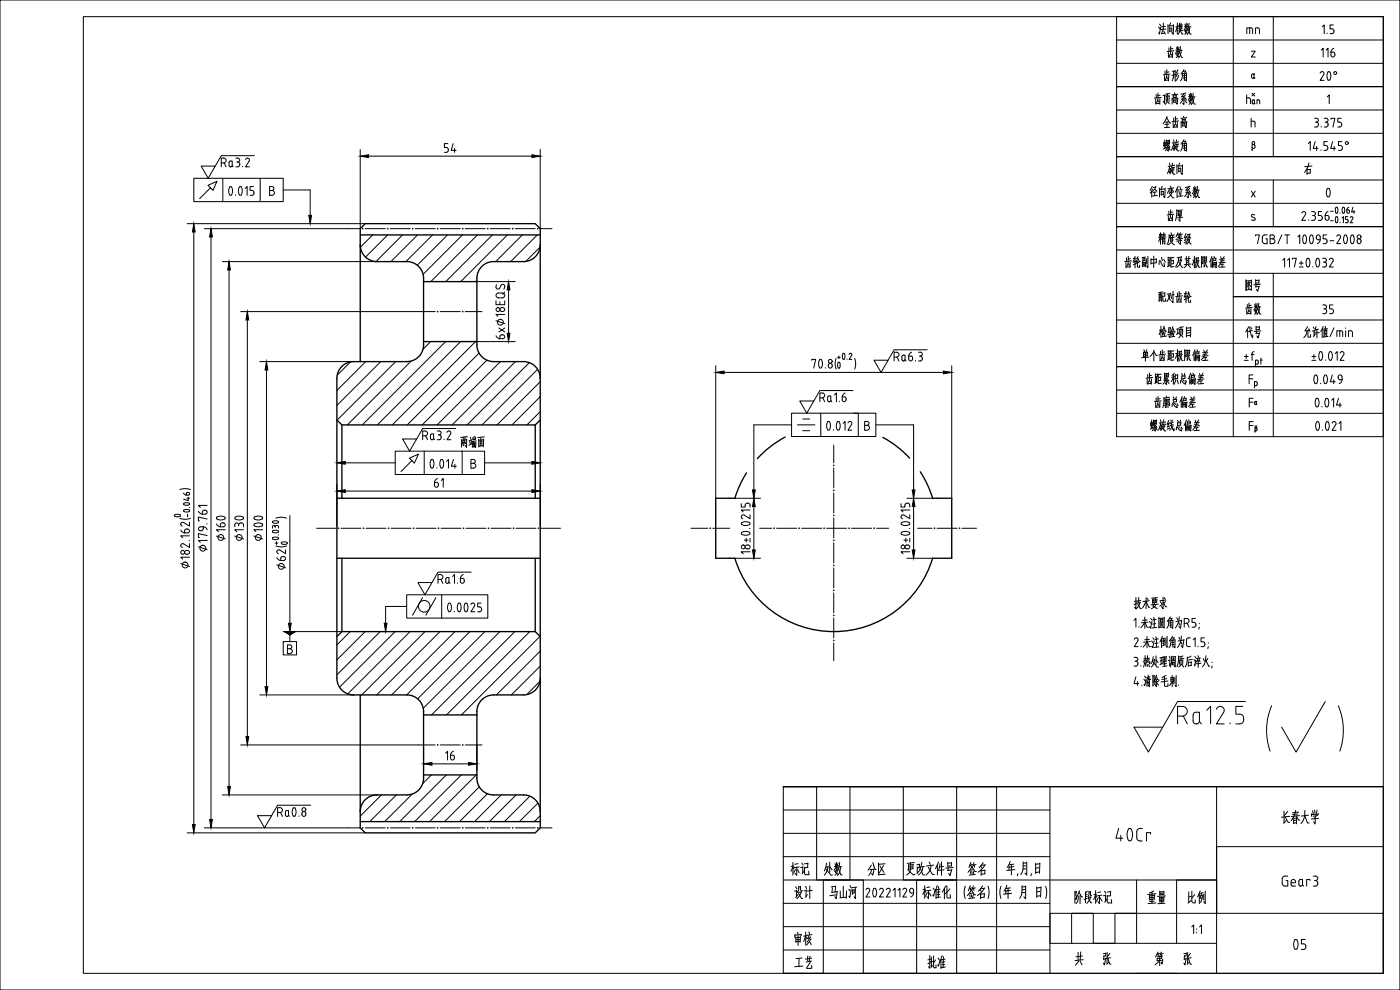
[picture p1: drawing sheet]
<svg xmlns="http://www.w3.org/2000/svg" width="514mm" height="363mm" viewBox="0 0 514 363" stroke-linecap="round" stroke-linejoin="round" font-family="sans-serif">
<defs><g id="words">
<text font-size="6.6" x="490.4" y="18.4">Ra6.3</text>
</g></defs>
<g fill="none" stroke="#000" stroke-width=".37">
<path d="M0 0h513.9v363.4h-513.9zM30.6 6.1h477.2v351.2h-477.2zM409.9 6.1h97.9v154.2h-97.9zM409.9 14.7h97.9M425.3 9.9l.4 .6M425.4 12l.2 .5M425.7 8.8l.4 .6M426.2 9.9l-.6 2.5M427 10.8l-.6 1.5M427.1 8.5v2.3M427.2 11.4l.6 1.1M427.6 12.1l-1.3 .3"/>
<path d="M427.8 9.7l-1.5 .2M428 10.7l-1.9 .2M428.8 9v3.4M428.9 19.2l.1 1.8 1.4-.2M429.1 17.5l.1 1.3M429.4 10.1v1.6M429.8 19l-.6 1.7M429.8 17v1.7M429.8 19.8l.4 .6M429.8 8.4l-.5 1.1M430.2 10.3l-.8 .1M430.2 10.2v1.2"/>
<path d="M430.3 11.4h-.9M430.5 19.1l-.1 2M430.6 17.8l-.8 .2M430.8 9.4l-2 .2M430.8 9.1l-.1 3.5-.5-.7M430.9 18.6l-2.4 .3M431.8 17.4l.3 .7M432.2 10.1l.2 .4M432.2 9.8l-.6 1.9M432.2 8.5v4.1M432.3 19.3l-.3 1 .8 .5M432.3 17.1v2.1"/>
<path d="M432.3 18.3l-.8 1.3M432.3 18.4l.5 .7M432.6 9.6l-1 .3M432.6 19.7l-.9 .2M432.7 19.4l-.2 .8-.7 1M432.8 17.3l-.2 .9M432.9 9.6v1.2M433 19.1l.7 2h.5M433 8.5l.1 1.1M433 18.2l-1.3 .2M433.3 11.3l.6 1.2h.4M433.4 17.1l-.6 2.3"/>
<path d="M433.4 10.6l-.9 2M433.6 10.2h-.7M433.6 8.5l-.1 1.1M433.6 18.4l-.4 2.1-.6 .8M433.9 9.6l-1 .2M433.9 10.5l-1 .2M433.9 9.5l-.1 1M434 18.4l-.9 .1M434.1 9.1l-1.5 .2M434.2 11.1l-1.6 .2M435 8.9l.2 .6M435.4 10.8l-.3 1 .8 .4"/>
<path d="M435.5 8.5v2.2M435.5 9.8l-.8 1.3M435.5 9.9l.5 .6M435.8 11.1l-1 .2M435.8 10.8l-.4 1.4-.5 .4M435.9 8.7l-.2 1M436.1 10.5l.8 2h.4M436.2 9.6l-1.4 .2M436.5 8.5l-.5 2.4M436.8 9.9l-.4 2.1-.6 .7M437.2 9.8l-.9 .2M452.7 6.1v154.2"/>
<path d="M458.8 10.2v2.2M459.4 18.8h1.4l-1.4 2.1h1.4M459.8 10.8v1.6M459.8 10.8l-.3-.5-1.8-.1v2.2M460.9 12.4v-2.2h.8l.6 .4v1.8M467.4 6.1v51.4M485 18.4l.7-.7v3.2M485.4 9.9l.7-.7v3.2M486.8 18.4l.7-.7v3.2M487.2 12.2v.2M489.5 9.2h-1.2v1.4h.9l.5 .7M409.9 23.2h97.9"/>
<path d="M424.2 36.4l.1 1.7 1.5-.2M424.4 34.7l.1 1.2M425.1 36.1l-.5 1.7M425.1 34.2v1.6M425.1 36.9l.5 .6M425.8 36.2v2.1M425.9 35l-.8 .1M426.3 35.8l-2.5 .2M427.5 27.8v1.8l1.5-.2M427.5 35v2.9l-.5-.7M427.7 26.1v1.3M428 34.9l-1.1 .2"/>
<path d="M428.1 35.1v2.1M428.3 27.6l-.5 1.7M428.3 25.6v1.7M428.3 28.3l.5 .6M428.6 34.4l-.1 .9M428.6 35.7l-.3 1.9-.6 .8M428.6 37.3l.7 .8M429 27.7v2M429.1 26.4l-.8 .1M429.2 35.1v2.1M429.2 35.2l-1.1 .2M429.4 34.3l-1.4 .2"/>
<path d="M429.5 27.2l-2.4 .3M430.3 36v2.2M430.7 35v1.1M430.8 26.2l-.1 2.3-.4 1.1M430.9 36.6v1.1M431.1 34.1l.2 .4M431.4 26.1v3.5M431.7 26l-1.3 .2M431.7 36.7l-.8 .1M431.8 37.5l-.9 .1M431.8 36.6l-.1 .8M431.8 35.1l-1.1 .1"/>
<path d="M431.8 27.4l-1.6 .3M431.8 35v.8M431.9 35.8h-1.2M432.3 36.2l-2 .2M432.4 34.6l-2.2 .2M432.4 35.9l-.3 2.4-.4-.6M432.4 25.6l-.6 1.3M432.5 26.8l-.9 1.5M432.7 27.7l-.7 1.6-.6 .5M434.1 26.8l-.2 2.2-.5 .7M434.3 36.7l-1 1.2M434.6 36.3v2.1l-.4-.5"/>
<path d="M434.6 34.4l-1.1 .2M434.7 25.5l-1.2 1.7M434.7 34.4l-.9 1.1M434.7 35.4l-1 .2M434.8 27v2.6M434.9 35.7l.6 1M435 36.7l.7 1.1M435.2 34.8l-1.3 1.6M435.2 36.2l-1.5 .3M435.3 26.1l-.9 .1M435.3 34.1l-.7 .3M435.3 26l-.5 .9"/>
<path d="M435.3 28.5l-.9 .2M435.3 27.7l-.9 .1M435.6 26.9l-1.5 .1M435.6 26.8v2.9l-.5-.4M436.5 34.6l.3 .6M436.9 36.5l-.2 1 .8 .4M437 34.2v2.2M437 35.5l-.8 1.2M437 35.6l.5 .6M437.3 36.8l-1 .2M437.4 36.5l-.5 1.4-.4 .4M437.5 34.4l-.2 1"/>
<path d="M437.7 36.2l.7 2h.4M437.7 35.3l-1.4 .2M438 34.2l-.5 2.4M438.3 35.6l-.4 2-.6 .8M438.7 35.5l-.9 .2M457.6 35.9l1.1 .1 .3 .3 .1 1.8M457.6 34.8v3.3M459.6 34.2l1 1M459.7 36.8l.8-.2-.2 1.5-.6-.1zM460.3 27.5l-.2-.4a.9 .9 0 0 0-.7 .8 .9 .9 0 0 0 .6 .9l.3-.4M460.5 37.8l.2 .3M460.6 27l-.3 .4v1.3l.4-.1"/>
<path d="M460.6 34.2l-1 1M462.4 38.1v-1.2l-1-.3v1.5M484.6 26.8a.72 .72 0 0 1 1-.5 .72 .72 0 0 1 .3 1.1l-1.3 2.1h1.5M487.3 35.6l.7-.8v3.3M487.5 26.5l.1-.2a1.67 1.67 0 0 1 .8 2.6l-.4 .5a1.67 1.67 0 0 1-.7-2.5zM488.6 20.2a.71 .71 0 0 0 .7 .7 .71 .71 0 0 0 .7-.7M507.8 31.8h-97.9h97.9M81.2 59.8h.9a.89 .89 0 0 0 .9-.9 .89 .89 0 0 0-.9-.9h-.9v3.2M82.3 59.8l.7 1.4M84.2 59.4l1-.3v1.6l-.2 .5-.8-.2zM86.6 58h.7a.71 .71 0 0 1 .7 .7 .71 .71 0 0 1-.7 .8M86.9 59.5h.4"/>
<path d="M87.3 59.5a.91 .91 0 0 1 .7 .8 .91 .91 0 0 1-.7 .9h-.7M90.2 58.6a.72 .72 0 0 1 .9-.5 .72 .72 0 0 1 .4 1l-1.4 2.1h1.5M93.4 57.1h-12.2l-2.2 3.9M132.2 54.9v29h-57.2M132.2 57.3l3.1-.5v1zM135.3 57.3h60M164.4 52.7h-1.3v1.4h.8a.91 .91 0 0 1 .7 .9 .91 .91 0 0 1-.7 .9h-.8M166.4 52.7l-.8 2.5h1.8M166.9 54.5v1.4M195.3 56.8l3 .5-3 .5zM198.3 54.9v29h4.3M409.9 40.4h97.9"/>
<path d="M409.9 48.9h97.9M427.2 52.2v1.5M427.6 51.4v3M427.9 53.9l.1 .6M427.9 54.2l-.8 .5M427.9 52.4l-.7 .1M428 53.3l-.8 .1M428 52.3l-.1 1M428.2 51.4l.1 1.7M428.3 43.2l1.1 1.9h.4M428.4 44.8v2M428.4 42.7l-1.4 2.7"/>
<path d="M428.6 54.4l-.8 .9M428.8 51.6v1.1M428.9 54v1.5l-.4-.5M428.9 52.8l-.5 .7M429 44.7l-1.2 .2M429 53.4l-.8 .1M429.1 45.6l-1.5 .1M429.1 52.1l-.8 .1M429.1 54.4l.5 .7M429.2 53.6l.3 .6M429.3 53.1l-1 1M429.3 54l-1.1 .1"/>
<path d="M429.3 51.5l-1.1 .2M429.3 59.9l.2 .8M429.4 52.7l-1.1 .1M429.4 51.4l-.1 1.3M429.4 46.7l-2 .2M430.5 59.9l-.4 1.5M430.6 53.7l-.6 1.5M430.7 45v1.8l1.5-.2M430.8 53.3l.5-.1-.4 1.6-.2-.3M430.8 51.3l.2 .8M430.9 43.3v1.3M430.9 52.5l-.3 1.2"/>
<path d="M431.4 54.2l.9 1.2h.5M431.4 52.4l-1.1 .1M431.5 44.8l-.5 1.7M431.5 42.8v1.7M431.5 45.5l.5 .6M431.5 53.1l1-.2-.2 .5M431.6 53.5l-.7 1.8M432 51.3l-.4 1.5M432 53v2M432.2 44.9v2M432.3 43.6l-.8 .1M432.5 53.8l-.5 .1"/>
<path d="M432.7 44.4l-2.5 .3M432.7 52.1l-1 .2M433.1 59.8l-.5 1.2M433.6 44.6v2.3M434 43.6v1.1M434.1 52.6l-.2 2.2-.5 .6M434.2 45.2v1.2M434.4 42.7l.2 .4M434.7 51.3l-1.2 1.6M434.8 52.7v2.6M435 45.4l-.8 .1M435.1 46.1l-.9 .1"/>
<path d="M435.1 45.2l-.1 .8M435.1 43.8l-1.1 .1M435.2 43.6l-.1 .8M435.2 44.4l-1.2 .1M435.3 51.8l-.9 .2M435.3 51.8l-.5 .9M435.3 54.3l-.9 .1M435.3 53.4l-.9 .1M435.6 52.6l-1.5 .2M435.6 52.5v3l-.5-.4M435.6 44.8l-2 .2M435.7 43.2l-2.2 .2"/>
<path d="M435.7 44.6l-.3 2.3-.4-.5M459.3 44.5h1.1l.3 .4v1.7M459.3 43.4v3.2M459.4 55.1h.4M459.7 54.1l.2 .4a.72 .72 0 0 0 .9-.6 .72 .72 0 0 0-.6-.8 .54 .54 0 0 0 .4-.8 .54 .54 0 0 0-.8-.2l-.1 3M460.2 53.1h-.4M480.3 52.7l.7-.7v3.2M480.5 59.8l-.3 1.3-1.3 2.2M482.5 43.4h.8a.71 .71 0 0 1 .7 .7 .71 .71 0 0 1-.7 .7M482.8 52l-.7 2.5h1.8M482.9 44.8h.4M483.3 44.8a.91 .91 0 0 1 .7 .9 .91 .91 0 0 1-.7 .9h-.8"/>
<path d="M483.3 53.8v1.4M484.9 55v.2M485 46.4v.2M486.1 43.4h.7a.71 .71 0 0 1 .7 .7 .71 .71 0 0 1-.7 .7M486.5 44.8h.3M486.8 44.8a.91 .91 0 0 1 .8 .9 .91 .91 0 0 1-.8 .9h-.7M487.3 52h-1.3v1.4h.7a.91 .91 0 0 1 .8 .9 .91 .91 0 0 1-.8 .9h-.7M488.6 43.8v-.4h1.4l-.7 3.2M489.2 52l-.7 2.5h1.8M489.8 53.8v1.4M492.4 43.4h-1.3v1.4h.7a.91 .91 0 0 1 .8 .9 .91 .91 0 0 1-.8 .9h-.7M492.6 52h-1.2v1.4h.7a.91 .91 0 0 1 .7 .9 .91 .91 0 0 1-.7 .9h-.7"/>
<path d="M507.8 57.5h-97.9h97.9M71.1 65.5h24.4v8.5h-24.4zM73.8 61h5.2l-2.6 4.5zM77.3 68.9l.9 1 1.5-3.4-3.4 1.5 1 .9-4 4M81.8 65.5v8.5M84.3 68.7l.2-.2a1.67 1.67 0 0 1 .7 2.6l-.3 .5a1.67 1.67 0 0 1-.8-2.5zM85.2 60.8l.4 .4M86.4 71.5v.2M87.9 71.5l.1 .1a1.67 1.67 0 0 0 .8-2.5l-.4-.6a1.67 1.67 0 0 0-.7 2.6l.2 .4M89.1 61.1v.1M90 69.2l.7-.7v3.2M93 68.5h-1.2v1.4h.7a.91 .91 0 0 1 .7 .9 .91 .91 0 0 1-.7 .9h-.7"/>
<path d="M95.7 65.5h8.3v8.5h-8.3M98.9 68.5h.9a.71 .71 0 0 1 .8 .7 .71 .71 0 0 1-.8 .7 .89 .89 0 0 1 .9 .9 .89 .89 0 0 1-.9 .9h-.9zM98.9 69.9h.9M104 69.7h9.9v9.3M113.4 79h1l-.5 3.1zM409.9 66.1h97.9M409.9 74.6h97.9M422.2 70.9l.6-.8v2.3M423 68.5l-.8 1.4M423.1 69.5l-.3 .6M423.9 69.5l.8 .7M423.9 70.5v1.4"/>
<path d="M424.3 68.6l-1 .2M424.4 68.5l-.5 1-.8 .8M424.5 70.4l-1.2 .2M424.9 71.7l-1.8 .3M425.6 69l.1 3.3M426.3 70v1.7M426.7 68.4l-.5 1.1M427.1 70.3l-.8 .1M427.1 70.2v1.1M427.1 71.3l-.8 .1M427.7 69.4l-2 .1M427.7 69l-.1 3.6-.5-.7"/>
<path d="M428.9 79.2v1.8M429.1 77.5v1.3M429.2 62.3l-.7 1.4M429.2 69.7l-.6 1.2M429.4 71.1l1.1 1.5h.5M429.4 61l-.2 1.3M429.5 69.2v1.3M429.6 68.3l.3 .6M429.7 79l-.5 1.7M429.7 77v1.7M429.7 79.8l.5 .6M429.8 61.8l-.4 1.6-.2-.3"/>
<path d="M429.8 61.8l-.5 .1M429.9 62.8l1 1.2h.4M430 60.9l-1.2 .2M430.1 69.1v1.4M430.1 62.1l-.7 1.8M430.2 70.6l-1.1 .2M430.4 70.5l-.7 1.1-1 1M430.4 69.6l.5 .9M430.5 79.1l-.1 2M430.5 61.5v2M430.5 77.8l-.8 .2M430.9 69l-2.2 .3"/>
<path d="M430.9 78.6l-2.4 .3M431 62.4l-.5 .1M431 61.5l-.9 .1M431.1 61.4l-.2 .6M431.2 60.7l-1 .1M432 60.5l.1 3.3M432.1 76.9l-.6 4.1M432.1 69.3v3.3M432.5 68.4l-1 2.1M432.5 77.5v1.4M432.7 61.5v1.7M432.8 70.2l.2 1.1"/>
<path d="M433 79.4l.1 1.8-.4-.6M433.1 68.5l.3 .8M433.4 78.2l-.9 .1M433.5 61.8h-.8M433.5 61.7v1.1M433.5 62.8l-.8 .1M433.6 79l-1.3 .2M433.7 70.1l-.4 1.9M433.7 79l-.6 .7M433.7 77.5l-.1 1.1M433.7 77.6l-1.2 .2M433.7 78.6l-1.2 .1"/>
<path d="M434 77.1l-1.9 .2M434 69.6l-1.6 .2M434.1 60.8l-2 .2M434.1 60.5l-.1 3.5-.5-.7M434.2 79.7l-2.1 .3M434.2 71.9l-1.9 .1M435.8 71l-.9 1.2M436.2 70.6v2l-.5-.4M436.3 69.6l-1 .2M436.3 68.6l-.9 1.2M436.5 70l.6 .9M436.5 71l.8 1"/>
<path d="M436.7 69.1l-1.2 1.6M436.8 70.5l-1.5 .2M436.9 68.4l-1.8 .4M438.1 68.8l.2 .7M438.5 70.7l-.3 1 .8 .5M438.6 68.5v2.1M438.6 69.7l-.8 1.3M438.6 69.8l.5 .6M438.9 71.1l-1 .2M439 70.8l-.5 1.4-.4 .4M439 68.7l-.1 .9M439.2 70.4l.8 2.1h.4"/>
<path d="M439.3 69.6l-1.4 .2M439.6 68.5l-.5 2.3M439.9 69.8l-.4 2.1-.6 .8M440.3 69.8l-.9 .1M459.4 70.2l1.4 2.1M460.6 78.9a.65 .65 0 0 0-.8-.2 .65 .65 0 0 0-.4 .7l1.2 .6a.54 .54 0 0 1 0 .8 .54 .54 0 0 1-.7 .1l-.5-.2M460.8 70.2l-1.4 2.1M467.4 66.1v17.1M477.9 78.2a.72 .72 0 0 1 1-.5 .72 .72 0 0 1 .3 1.1l-1.3 2.1h1.4M479.8 61.9v2.1M481 63.5l-1.2 .2M481 62.2l-1.2 .1"/>
<path d="M481.1 62.1l-.1 1.4M481.5 77.7h.7a.71 .71 0 0 1 .7 .7 .71 .71 0 0 1-.7 .7M481.6 60.9l-2.6 .3M481.8 79.1h.4M482.2 79.1a.91 .91 0 0 1 .7 .9 .91 .91 0 0 1-.7 .9h-.7M485.2 77.7h-1.2v1.4h.7a.91 .91 0 0 1 .7 .9 .91 .91 0 0 1-.7 .9h-.7M486.5 79.1h.7a.81 .81 0 0 1 .7 1.2 .81 .81 0 0 1-1.4 .1zM487.3 69.3l.1-.1a1.67 1.67 0 0 1 .8 2.5l-.4 .6a1.66 1.66 0 0 1-.7-2.6zM487.5 77.7l-.8 .7-.2 .7M488.4 77.5h1M490.4 76.2l.1-.1a1.24 1.24 0 0 1 0 2.2l-.3-.9zM490.4 79.6h.1a1.24 1.24 0 0 1 0 2.1l-.3-.8z"/>
<path d="M491.9 78.2v.1M492.9 76.2l.1-.1a1.24 1.24 0 0 1 0 2.2l-.3-.9zM494.4 77.1l.5-.1a.54 .54 0 0 1 .5 .9 .54 .54 0 0 1-1-.1zM494.8 79.5h-.9v1l.8 .1 .2 .7-.2 .4-.8 .1M495.2 76l-.5 .4-.3 .6M495.7 79.9a.51 .51 0 0 1 .7-.3 .51 .51 0 0 1 .2 .7l-.9 1.5h1M496.7 76.1l-.5 1.7h1.2M497 77.3v1M68.7 82.1h65.4M71.1 82.1l.6 3.1h-1.1zM71.1 85.2v217.5M77.5 83.9l.5 3.1h-1.1z"/>
<path d="M77.5 87v213.8M81.6 96h56.8M84.1 96l.5 3.1h-1zM84.1 99.1v189.6M134.1 83.9h7.3M136.8 86.2l-4.5 4.6M142.3 86.2l-8.1 8.2M143.3 83.9h7.3M147.8 86.2l-9.8 9.8M152.4 83.9h7.4M153.3 86.2l-9.8 9.8M158.8 86.2l-9.8 9.8"/>
<path d="M161.6 83.9h7.4M164.3 86.2l-11.1 11.2M169.8 86.2l-14.5 14.5M170.8 83.9h7.3M175.3 86.2l-17.2 17.2M180 83.9h7.3M180.8 86.2l-17.2 17.2M186.3 86.2l-17.2 17.2M189.1 83.9h7.4M191.8 86.2l-9.8 9.8M197.3 86.2l-9.8 9.8M198.3 90.7l-5.3 5.3"/>
<path d="M198.3 85.9v.5M409.9 91.8h97.9M413.3 96.4l.1 1.7 1.4-.2M413.5 94.7l.1 1.2M414.2 96.1l-.5 1.7M414.2 94.1v1.7M414.2 96.9l.5 .6M414.9 96.2l-.1 2M415 94.9l-.8 .2M415.4 95.7l-2.5 .3M416.7 94.1l-.6 2.1M416.7 95.3v3"/>
<path d="M417.1 96l-1.1 .2M417.2 96.7l-1.2 .5M417.2 94.7l-1.2 .2M417.5 95.9v2l.9 .2-.1-.8M417.7 94.7l.5 1.3h.4M417.7 94.2l-.6 2.2M418.1 96.1l-.6 .6M419.4 96v2M419.6 94.8v1.1M419.9 96.4v1.2M420.3 94.9l-.7 .2M420.3 94.8v.8"/>
<path d="M420.3 97.6l-.9 .2M420.3 97.6l.2 .3M420.3 96.9l-.7 .2M420.3 95.6l-.7 .1M420.5 96.3l-1.1 .1M420.6 96.1l-.1 1.9M420.6 94.4l-1.3 .2M420.9 95v1.9M421.4 94.1v4.2l-.5-.7M422.5 94.9v2.1M423.5 94v4.2M424.5 95.1l-2 .3"/>
<path d="M424.5 96.4l-2 .3M424.6 95l-.2 1.4M425.6 95.6l-.1 1.5M425.6 86l.1 .8M425.9 87.2l-.6 1.5M426 85.4v4.2M426 95.7l.9 1.9 .6 .3-.2-1.3M426.1 87.3l.3 .6M426.4 94.5l.3 1.1M426.4 85.9l-.2 1M426.5 87l-1.2 .2M426.8 87.5v2.1"/>
<path d="M427.2 95.2l.6 1.1M427.2 85.4v1.6M427.4 88l-.6 .1M427.4 88.6l-.6 .1M427.6 87.5l-.8 .2M427.6 87.4v2.2l-.4-.4M427.7 86.5l-1 .2M427.8 86l-1.2 .2M428 87l-1.5 .2M428.8 94.4l.1 1.4M428.8 96.1l.1 1.6M429.2 95.5v2"/>
<path d="M429.2 86.1l-.4 2.9-.3 .7M429.5 94.6l-.6 .1M429.6 94.5l-.1 1M429.6 95.5l-.7 .1M429.6 88.5l1.6 1.3M429.7 96.3l-.5 .1M429.7 97.3l-1.2 .6M429.7 86.5v1.4M429.9 94.5v3.6l1.1-.2M429.9 85.4l.2 .8M430.4 80.8l-1.5 .2M430.5 86.4l-.1 1.3"/>
<path d="M430.5 87.7l-.8 .1M430.5 88.1l-.9 .1M430.6 88l-.5 1-1.2 .8M430.8 96.8l-.9 .1M430.8 95.6l-.9 .1M430.8 95.5l-.1 1.3M430.9 94.5l-1 .2M431.1 86.3l-1.9 .2M431.1 87.1l-1.8 .1M431.9 97.3l-.3 .7M432.3 86.1l.3 .6M432.4 85.4l-.7 1.5"/>
<path d="M432.5 88.5l.2 .7M432.6 95.8l1.3 2.3h.4M432.7 94.6l-.1 1.2-.7 1.5M432.9 89.3l.4 .3M433 85.9l-.8 .2M433 86.7v1M433.3 87.8v1.8M433.3 86.1l.3 .6M433.3 85.4l-.4 1.4M433.7 87l-1.4 .2M433.7 94.3l-1.6 .3M433.8 95.5l-.7 .1"/>
<path d="M433.8 94.2l-.6 1.4M433.8 88.3l-1.8 .2M433.8 95.4l-1.1 2.2-.8 .5M434 85.9l-.9 .2M434.1 87.5l-2.4 .4M435.4 85.7l-.6 1.5M435.5 88.7l-.8 .4M435.5 87l-.8 .3M435.5 88l-.7 .3M435.5 94.2v2.9M435.7 86.7l-.8 1.5M435.7 97.3l-.9 .9"/>
<path d="M436.1 87.5l.9 2.1h.3M436.2 86.2l-.3 1.9-.6 1.5M436.2 95.5l-.7 .1M436.2 96.2l-.7 .1M436.3 97.3l.7 .8M436.4 94v3M436.8 86l-1 .1M436.9 85.9l-.4 1.3M436.9 87.2l-.5 .1M436.9 94.9l-1.9 .2M437 87.1l-.5 1.5-.8 1M437.2 96.9l-2.5 .3"/>
<path d="M438.5 94v4.3M438.5 95.8l.4 .6M438.5 95.5l-.8 1.8M438.9 95.4l-1.1 .1M439.2 95.9l1 2.2h.3M439.3 94.7l-.7 3.4M439.9 94.7l-1 .1M440 94.5l-.3 1.3M440.1 95.8l-.5 .1M440.1 95.6l-1.2 2.7M441.1 94.1v4M441.7 94.3l-.2 2.5-.2-.5"/>
<path d="M441.7 94.4l-.6 .1M442 94.1v3.9l.4-.6M442.2 95.7l.8 2.3h.4M442.7 95l-.7 .1M442.9 94.2v1.4l-.9 .1M442.9 94.3l-.9 .2M443 96l-.5 .6M444.6 95.2l-.6 1M444.9 94.1l-.3 1.1v2.9M445.1 96.3v1.9M445.3 94.7l-.5 3.2M445.6 96.4v1.6"/>
<path d="M445.7 94.1l.2 .6M446.1 96.4v1.6M446.3 95.6l-1.1 .1M446.3 94.9l-1 .1M446.4 94.7l-.1 .9M446.4 97l-1.1 .1M446.6 96.3l-1.5 .1M446.6 96.1l-.2 2.2-.1-.2M448.1 94.3l.3 .7M448.7 97.1v1M449.2 97l-1.1 .1M449.4 95.7l-1.5 .1"/>
<path d="M449.4 94.2l-2.2 3.7M449.6 95l-1.9 .2M449.7 98l-2 .1M449.7 96.3l-2.2 .2M460.9 86.6v-.4h1.4l-.7 3.2M465.2 86.2l-1.2 .1-.6 .8 .3 2.1 1.5 .2v-1.7h-.5M466.3 86.2h.8a.71 .71 0 0 1 .8 .7 .71 .71 0 0 1-.7 .8 .89 .89 0 0 1 .8 .9 .89 .89 0 0 1-.8 .8h-.9zM466.3 87.7h.8M470.5 86.2l-1.4 3.2M470.9 95.5l.7-.7v3.2M471.6 86.2h1.8M472.5 86.2v3.2"/>
<path d="M472.7 95.5l.7-.7v3.2M474.5 95.2v-.4h1.4l-.7 3.2M476.4 87l.7-.8v3.2M477 98h1.4M477 96.6h1.4M477.7 95.9v1.4M478.6 86.4l.1-.1a1.67 1.67 0 0 1 .8 2.5l-.4 .6a1.67 1.67 0 0 1-.7-2.5zM479.8 95l.2-.1a1.66 1.66 0 0 1 .7 2.5l-.3 .6a1.67 1.67 0 0 1-.8-2.6zM480.4 80.7v.2M481.1 86.4l.1-.1a1.67 1.67 0 0 1 .8 2.5l-.4 .6a1.67 1.67 0 0 1-.7-2.5zM481.9 97.8v.2M483.4 95l.1-.1a1.66 1.66 0 0 1 .8 2.5l-.4 .6a1.67 1.67 0 0 1-.7-2.6z"/>
<path d="M484.6 88h-.7a.81 .81 0 0 1-.8-.7 .81 .81 0 0 1 .6-.9 .81 .81 0 0 1 .9 .5l-.1 1.8-.9 .7M485.5 94.8h.7a.71 .71 0 0 1 .7 .7 .71 .71 0 0 1-.7 .7M485.9 96.2h.3M486.2 96.2a.91 .91 0 0 1 .8 .9 .91 .91 0 0 1-.8 .9h-.7M487 86.2h-1.3v1.5h.7a.91 .91 0 0 1 .8 .8 .91 .91 0 0 1-.8 .9h-.7M488 95.3a.72 .72 0 0 1 1-.5 .72 .72 0 0 1 .3 1.1l-1.3 2.1h1.4M488.2 88.4h1.4M488.4 81h1M490.7 86.8a.72 .72 0 0 1 1-.5 .72 .72 0 0 1 .3 1l-1.3 2.1h1.4M491.9 81.6v.2M492.7 80l.5-.5v2.3M493.6 86.4l.1-.1a1.67 1.67 0 0 1 .8 2.5l-.4 .6a1.67 1.67 0 0 1-.7-2.5z"/>
<path d="M496.1 86.4l.1-.1a1.67 1.67 0 0 1 .8 2.5l-.4 .6a1.67 1.67 0 0 1-.7-2.5zM507.8 83.2h-97.9h97.9M88.4 114.4h71.4M90.8 114.4l.5 3h-1zM90.8 117.4v153M161.6 114.4h7.4M170.8 114.4h6.1M175.1 103.4h14M175.1 102.9l-.5 .5M182.1 110.4v1.4h3.2v-1.4M182.1 117.7l3.2 1.1M182.3 104.5a.85 .85 0 0 0-.1 1.3 .85 .85 0 0 0 1.2-.1l.5-1a.82 .82 0 0 1 1.3-.1 .82 .82 0 0 1-.1 1.3l-.2 .2"/>
<path d="M182.3 107.8l2.1-.2a.89 .89 0 0 1 .9 .9 .89 .89 0 0 1-.9 .9l-2.1-.3-.2-.6zM183.5 110.8v1M185.3 115.4h-3.2l.7 .7M185.3 107.2l-.7 .9M186.7 103.4l.5 3h-1zM186.7 106.4v15.9M409.9 100.3h97.9M409.9 117.5h97.9M425.5 107.9v2.8M425.8 107.4l-.1 2M426.1 107.4v1.8h.3M426.2 109.7l-.5 .1"/>
<path d="M426.2 119.7v4.2M426.3 110.1l-.8 .2M426.5 108l-1 .2M426.5 107.9l-.1 2.8M426.8 107.2l-1.4 .2M426.9 108.6v1.7l1.1 .2-.1-.8M427.3 119.7l.6 1.9h.4M427.6 107.5l-.8 .2M427.6 108.7l-.7 .1M427.6 107.5l-.1 1.2M428.8 108.2l.8 2.1M429.6 107.8l-1.1 .1"/>
<path d="M429.7 107.6l-1.3 3.1M429.9 108.7l.2 .9M430.6 119.9l-.7 2M430.6 106.9v4.2l-.5-.6M431.1 108.2l-1.4 .2M432 109.2l.1 1.7M432.2 107.5l.1 1.3M432.9 109l-.5 1.7M432.9 107v1.7M432.9 109.7l.5 .6M433.5 110.8l-1.5 .1M433.6 109.1l-.1 2"/>
<path d="M433.7 107.8l-.8 .1M434.1 108.6l-2.5 .3M434.4 120l-1.4 .2M435.4 107l-.6 2M435.4 108.1v3.1M435.8 108.8l-1.1 .3M435.9 109.6l-1.2 .4M435.9 107.6l-1.2 .2M436.2 108.7v2l.9 .2-.1-.7M436.4 107.5l.5 1.4h.4M436.4 107.1l-.6 2.2M436.9 108.9l-.7 .7"/>
<path d="M457.4 106.4l1.9-.2 .1 .3M457.4 102.7v4M457.7 113.5v1.7l1.5-.2M457.9 111.8v1.2M458.1 104.1l1 1h.2M458.1 105.6l.5 .5M458.3 105.1l.3 .3M458.4 120l-1.1 1.9M458.5 103.4l-.8 1M458.5 113.2l-.5 1.7M458.5 111.2v1.7M458.5 114l.5 .6"/>
<path d="M458.8 119.9l.6 3.5 .5 .6-.1-1.1M458.8 103.7l-.6 .1M458.9 103.5l-1.4 1.8M459.2 113.3v2M459.3 112l-.8 .2M459.4 102.8v3.8M459.4 103l-2 .2M459.7 112.8l-2.5 .3M460.6 111.7l.2 .6M461 102.6v1.5M461 113.6l-.3 .9 .8 .5M461.1 111.3v2.2"/>
<path d="M461.1 112.6l-.8 1.2M461.1 112.7l.5 .6M461.1 119.7v1.5M461.2 104.5l-.2 .8M461.4 113.9l-1 .2M461.4 113.6l-.1 .9-.7 .9M461.5 111.5l-.1 1M461.7 113.3l.8 2h.4M461.8 112.4l-1.4 .2M462.1 111.3l-.5 2.3M462.2 102.9l-1.2 .1M462.2 102.7l-.1 1.1"/>
<path d="M462.2 103.8l-1.2 .1M462.2 105.2l-1.3 .1M462.3 105l-.6 1.9-.4-.7M462.3 119.8v1.2M462.4 112.7l-.4 2-.6 .8M462.7 104.3l-2.4 .2M462.8 112.6l-.9 .1M467.4 100.3v60M480 119.9l-.9 1.5M483.1 119.9l-.4 1.8M485.6 111.9h.7a.71 .71 0 0 1 .7 .7 .71 .71 0 0 1-.7 .8M485.7 119.8l-.8 1.9"/>
<path d="M485.9 113.4h.4M486.3 113.4a.91 .91 0 0 1 .7 .9 .91 .91 0 0 1-.7 .8h-.7M486.6 119.8l-.1 1.5M489.3 111.9h-1.2v1.5h.7a.91 .91 0 0 1 .7 .9 .91 .91 0 0 1-.7 .8h-.7M507.8 108.9h-55.1h55.1M95.4 132.7h34.4M97.8 132.7l.5 3.1h-1zM97.8 135.8v116.2M128.7 132.8l-4.9 4.9M134.3 132.7l-10.6 10.6M139.8 132.7l-16.1 16.1M145.3 132.7l-21.6 21.6"/>
<path d="M151 132.5l-23.5 23.5M158.1 125.4l-2.8 2.8M163.6 125.4l-30.6 30.6M169.1 125.4l-30.6 30.6M174.6 125.4l-30.6 30.6M175.1 125.4h14M175.9 129.6l-26.4 26.4M178.7 132.2l-23.7 23.8M182.1 123.3l.7 .8 .7 .2M183.1 120.4l2.2 1.4M183.7 123.1a.82 .82 0 0 1 1.3 0 .82 .82 0 0 1-.4 1.2h-1.1zM183.7 132.7l-23.2 23.3"/>
<path d="M185.3 120.4l-2.2 1.4M186.2 122.3h1l-.5 3.1zM189.2 132.7l-23.2 23.3M194.3 133.1l-22.8 22.9M197.4 135.6l-20.4 20.4M262.7 134.3v48.6M262.7 136.7l3.1-.5v1zM265.8 136.7h80.5M298 132.3v-.4h1.4l-.7 3.2M300.9 132.1l.1-.1a1.67 1.67 0 0 1 .8 2.5l-.4 .6a1.67 1.67 0 0 1-.7-2.5zM303 135v.1M306.9 131.6l-.3 1.6 .3 2.3"/>
<path d="M307.5 131.2h1M307.7 133.1l.1-.1a1.24 1.24 0 0 1 0 2.1l-.3-.8zM308 130.7v1M309.5 129.8l.1-.1a1.24 1.24 0 0 1 0 2.2l-.4-.9zM311 131.8v.1M311.7 130.1a.51 .51 0 0 1 .7-.4 .51 .51 0 0 1 .2 .7M312.6 130.4l-.9 1.5h1M313.8 131.6l.3 1.6-.3 2.3M320.8 132.2h5.2l-2.6 4.5zM328.2 131.1h.9a.89 .89 0 0 0 .9-.9 .89 .89 0 0 0-.9-.9h-.9v3.2M329.3 131.1l.7 1.4M331.4 130.4h.8v1.6l-.5 .5-.6-.5z"/>
<path d="M332.2 132.1l.4 .4M333.6 130.7h.7a.81 .81 0 0 1 .7 1.2 .81 .81 0 0 1-1.4 .2zM334.7 129.3l-.9 .7-.2 .7M336.1 132.3v.2M337.2 129.3h.7a.71 .71 0 0 1 .7 .7 .71 .71 0 0 1-.7 .7M337.5 130.7h.4M337.9 130.7a.91 .91 0 0 1 .7 .9 .91 .91 0 0 1-.7 .9h-.7M340.4 128.4h-12.2l-2.2 3.8M346.3 136.2l3.1 .5-3.1 .5zM349.4 134.3v48.6M409.9 126h97.9M419.8 129.2v1.7"/>
<path d="M419.9 128.4l.3 .8M420.5 129.4v3.1M421 128.3l-.4 1M421 130h-1M421.1 139.2l.1 1.7 1.4-.2M421.2 129.3l-1.4 .2M421.2 129.2l-.1 1.4M421.3 130.6l-1.5 .2M421.3 137.5l.1 1.3M421.8 131.1l-2.7 .2M422 138.9l-.5 1.7M422 137v1.7"/>
<path d="M422 139.7l.4 .6M422.7 139l-.1 2.1M422.8 137.8l-.8 .1M423.2 138.6l-2.5 .2M423.6 129l.9 1.5h.4M423.6 129.6v2.9M423.7 128.5l-.2 .7-1.3 1.7M424.1 137.2l.1 1.4M424.1 138.9l.1 1.7M424.5 138.4v2M424.9 137.4l-.7 .1M424.9 137.3v1"/>
<path d="M424.9 138.3l-.7 .1M425 139.1l-.5 .1M425.2 137.3v3.6l1.1-.2M425.8 130.6l.1 1.8 1.4-.2M426 128.9l.1 1.3M426.1 138.4l-.9 .2M426.1 139.6l-.9 .1M426.1 138.3l-.1 1.3M426.2 121.2l-.7 1.6M426.2 121.4l.4 .6M426.3 137.3l-1.1 .2M426.7 130.4l-.5 1.7"/>
<path d="M426.7 128.4v1.7M426.7 131.1l.4 .6M426.7 122.1l.1 1M426.7 121.1l-1.1 .1M427.1 121.9l.1 .9M427.3 120.2l-.6 1.5M427.4 130.5l-.1 2M427.5 137v1.6M427.5 129.2l-.8 .1M427.6 121.4l-.7 .1M427.7 121.9l-.3 1.5M427.7 140l-.8 1"/>
<path d="M427.9 130l-2.5 .3M428.2 138.4l-.8 .7 .8-.1M428.2 139.7v1.5l-.5-.6M428.2 137.1v1.2M428.3 123.4l-1.8 .2M428.6 139.2l.6 .7M428.7 137.7l-1 .1M428.8 139.6l-1.5 .1M428.8 138.7l-1.3 1M428.8 128.6l.1 1.4M428.8 130.4l.1 1.6M428.9 137.1l-1.4 .1"/>
<path d="M429 136.9l-.1 1.3M429 138.2l-1.5 .2M429.1 120.6l-.2 1.4M429.2 129.8v2M429.6 128.8l-.7 .2M429.6 122.5l-1 .4M429.6 128.7v1M429.6 129.7l-.7 .2M429.6 120.3l-.7 .1M429.7 120.2l-.2 1.8M429.7 131.6l-1.1 .6M429.7 130.5l-.5 .1"/>
<path d="M429.8 122l-1 .1M429.8 121.8l-.4 2.1-.3-.6M429.9 128.7v3.6M430.1 122.2l.1 .9M430.4 122l.1 .9M430.5 120.3l.7 1.6h.3M430.8 138.5l-.8 1.6M430.8 137.5v3.5M430.8 138.7l.4 .5M430.8 131l-.9 .2M430.8 129.9l-.9 .1M430.8 129.8l-.1 1.2"/>
<path d="M430.9 121.5l-.8 .1M430.9 122l-.2 1.6M431 128.8l-1.1 .2M431 132.1l-1.1 .2M431.1 137l-.9 .8M431.2 138.3l-1.1 .2M431.2 123.5l-1.4 .2M431.5 137.4v1.8M431.7 139.6l-.7 1.5M432.2 139.5l.4 1.4M432.2 129.8l-.7 1.8M432.2 128.3v4.3"/>
<path d="M432.2 130l.5 .6M432.3 137.6l-.8 .2M432.3 138.9l-.8 .2M432.4 120.8v1.7M432.4 137.5l-.1 1.4M432.7 129.6l-1.1 .2M432.7 120.7l-.8 .1M433 122.2l-1.2 .6M433 130.1l.9 2.3h.4M433 129l-.6 3.4M433.1 120.8v2.1M433.5 139.6l-.1 1"/>
<path d="M433.6 120.1l-.1 .9M433.6 121.3l-.3 2-.6 .7M433.6 122.9l.7 .9M433.7 128.9l-1 .2M433.8 128.8l-.3 1.3M433.8 139.6l.5 .8 1 .6-.2-.8M433.8 137.1l.4 .7M433.8 138v1.3M433.9 130l-.5 .1M433.9 129.9l-1.2 2.7M434.2 120.8l-.1 2.1M434.2 120.9l-1.1 .2"/>
<path d="M434.3 139.4l.4 .5M434.9 128.3v4.1M435 137.1l-.3 .9M435 138.9l-1.2 .1M435.1 137.9l-.1 1M435.1 138l-1.3 .1M435.2 139.6l.4 .7M435.5 128.5l-.2 2.5-.2-.5M435.5 128.6l-.6 .1M435.5 120.1v3.6M435.8 128.4v3.9l.4-.6M436 130l.8 2.3h.4"/>
<path d="M436.5 129.2l-.7 .1M436.7 128.5l-.1 1.4-.8 .1M436.7 128.6l-.9 .1M436.8 138l-.6 1M436.8 130.3l-.5 .6M436.9 122.1l-1.4 .2M436.9 121.2l-1.4 .2M437 123.1l-1.5 .2M437.1 137l-.3 1v3M437.1 120.2l-.1 3.5M437.1 120.3l-1.6 .2M437.3 139.1v2"/>
<path d="M437.5 137.5l-.5 3.2M437.8 139.3v1.5M437.9 137l.2 .6M438.3 139.2v1.6M438.3 129.4l-.5 1.1M438.6 138.4l-1.2 .1M438.6 137.8l-1.1 .1M438.6 137.6l-.1 .9M438.6 139.8l-1.1 .1M438.7 128.4l-.4 1v3M438.8 139.1l-1.5 .2M438.8 138.9l-.2 2.2-.1-.2"/>
<path d="M438.9 130.6v1.9M439 128.9l-.4 3.3M439.4 130.7v1.6M439.5 128.4l.2 .6M439.9 130.6v1.7M440.1 129.9l-1.1 .1M440.1 129.2l-1.1 .1M440.2 129l-.2 .9M440.2 131.2l-1.2 .2M440.3 137.1l.3 .7M440.4 130.6l-1.5 .1M440.4 130.4l-.2 2.1-.2-.1"/>
<path d="M440.9 139.9v1M441.4 139.8l-1.1 .1M441.6 138.5l-1.5 .2M441.6 137l-2.2 3.7M441.8 137.9l-1.9 .1M441.9 128.5l.3 .7M442 139.1l-2.3 .2M442.5 131.3v1M443 131.2l-1.1 .1M443.2 130l-1.5 .1M443.2 128.4l-2.2 3.7M443.4 129.3l-1.9 .2"/>
<path d="M443.4 132.2l-1.9 .2M443.5 130.6l-2.2 .2M456.8 132.3h1.4M456.8 130.9h1.4M457.5 130.1v1.5M458 121v2.9M458.6 139.1h1.4M459.2 120.2l.4 .5M459.3 130.1h1M459.8 121.3l-1.5 .5M460 137.6h-1.4v3.2M460.4 129.1l-.7 .4-.1 2.8"/>
<path d="M460.9 133.7l.9-.2-.1-1.3h-.8v2.2M461.3 121.6l-.2 .8M462.3 120l-1.2 .1M462.3 121l-1.2 .1M462.3 122.3l-1.3 .2M462.4 122.1l-.6 2-.4-.8M462.6 132.2h.8M462.9 121.5l-2.5 .2M462.9 131.4v2.3M479.8 121.5l-.1 1-1.1 1.4M480.2 121.5l.1 2.3 .8-.1v-.9M480.5 120.6l.4 1.1"/>
<path d="M480.7 121.2l-1.7 .3M481.6 132.3h1.4M481.6 130.9h1.4M482.1 120.1l.4 .6M482.3 130.1v1.5M482.4 121.4l-.7 .1M482.4 121.3v1.9M482.7 137.8l.1-.1a1.67 1.67 0 0 1 .8 2.5l-.4 .6a1.66 1.66 0 0 1-.7-2.5zM482.8 122.7l-.6 .9M483.4 121v3M484 120.9l-1.1 .1M484.3 122.1l-1.8 .2"/>
<path d="M484.5 129.2l.1-.1a1.67 1.67 0 0 1 .8 2.5l-.4 .6a1.67 1.67 0 0 1-.7-2.5zM485.4 120.9v3M486.1 121.2v2.5M486.2 137.8l.2-.1a1.67 1.67 0 0 1 .8 2.5l-.4 .6a1.66 1.66 0 0 1-.8-2.5zM486.6 132.1v.2M486.8 122.9l-.7 .1M486.8 121.8l-.7 .1M486.8 122.3l-.7 .1M487.1 121.2l-1 .1M487.1 121l-.1 2.6M487.3 120.7l-1.6 .1M487.5 123.5l-1.8 .2"/>
<path d="M488 129.2l.2-.1a1.67 1.67 0 0 1 .8 2.5l-.4 .6a1.67 1.67 0 0 1-.8-2.5zM489.1 137.6l-.7 2.5h1.8M489.6 139.4v1.4M489.7 120.4l-1.4 3.2M490.2 129.8l.7-.7v3.2M490.8 123.6v-2.2h1.5l.6 .4v1.8M491.8 121.4v2.2M492 129.6a.72 .72 0 0 1 1-.5 .72 .72 0 0 1 .3 1.1l-1.3 2.1h1.4M492.7 139.4h-.7a.81 .81 0 0 1-.9-.7 .81 .81 0 0 1 .6-.9 .81 .81 0 0 1 1 .5l-.2 1.8-.9 .7M494 120.4v.1M494 121.4v2.2M495.1 123.6v-2.2h.8l.5 .4 .1 1.8"/>
<path d="M507.8 134.6h-97.9h97.9M155.2 160h.9a.89 .89 0 0 0 .9-.9 .89 .89 0 0 0-.9-.9h-.9v3.2M156.2 160l.8 1.4M158.3 159.3h.9v1.6l-.6 .5-.6-.5zM160.5 158.2h.7a.71 .71 0 0 1 .7 .7 .71 .71 0 0 1-.7 .7M160.9 159.6h.3M161.2 159.6a.91 .91 0 0 1 .8 .9 .91 .91 0 0 1-.8 .9h-.7M164.1 158.7a.72 .72 0 0 1 1-.5 .72 .72 0 0 1 .3 1.1l-1.3 2.1h1.4M167.3 157.3h-12.1l-2.2 3.8M198.3 140.1l-15.9 15.9M198.3 145.6l-10.4 10.4M198.3 151.1l-4.9 4.9"/>
<path d="M290.6 156h-13.9v23.8M290.6 151.7h24.5v8.5h-24.5zM292.7 156h6.5M293.6 147.2h5.2l-2.6 4.5zM294.7 153.8h2.5M294.7 158.1h2.5M301 146h.9a.89 .89 0 0 0 .9-.9 .89 .89 0 0 0-.9-.8h-.9v3.2M301.3 151.7v8.5M302 146l.8 1.5M303.8 154.9l.2-.1a1.66 1.66 0 0 1 .7 2.5l-.3 .6a1.67 1.67 0 0 1-.8-2.6zM304.4 145.3l-.5 .3-.1 1.3 .7 .6 .5-.6v-1.6h-.6M305 147l.3 .5"/>
<path d="M305.9 157.7v.2M306.3 145l.7-.7v3.2M307.4 154.9l.1-.1a1.66 1.66 0 0 1 .8 2.5l-.4 .6a1.67 1.67 0 0 1-.7-2.6zM308.1 147.3v.2M309.2 145.7h.7a.81 .81 0 0 1 .7 1.1 .81 .81 0 0 1-1.4 .2zM309.5 155.4l.7-.7v3.2M310.3 144.3l-.9 .7-.2 .7M311.3 155.2a.72 .72 0 0 1 1-.4 .72 .72 0 0 1 .3 1l-1.3 2.1h1.4M313.1 143.4h-12.1l-2.2 3.8M313.3 151.7h8.2v8.5h-8.2M317.4 154.7h.9a.71 .71 0 0 1 .7 .7 .71 .71 0 0 1-.7 .7 .89 .89 0 0 1 .9 .9 .89 .89 0 0 1-.9 .9h-.9zM317.4 156.1h.9"/>
<path d="M321.5 156h13.9v23.8M409.9 143.2h97.9M409.9 151.7h97.9M422.4 155v1.5M422.8 154.2v3M423.1 156.7l.1 .6M423.2 155.2l-.8 .1M423.2 157l-.9 .5M423.2 156.1l-.8 .1M423.2 155.1l-.1 1M423.4 154.2l.1 1.7M423.8 157.1l-.8 1"/>
<path d="M424 154.4v1.1M424.1 156.8v1.5l-.4-.5M424.1 155.6l-.5 .6M424.2 156.2l-.8 .1M424.2 147.8l.1 1.7 1.5-.2M424.3 157.1l.5 .8M424.3 154.9l-.8 .1M424.4 156.4l.3 .6M424.4 146.1l.1 1.2M424.5 155.9l-1 1M424.5 156.8l-1.1 .1M424.5 154.3l-1.1 .1"/>
<path d="M424.6 155.4l-1.1 .2M424.6 154.2l-.1 1.2M425 140.2l-1.1 .5M425.1 147.5l-.5 1.7M425.1 145.5v1.7M425.1 148.3l.5 .6M425.8 147.6v2.1M425.9 146.3l-.8 .2M426 156.1l.5-.1-.4 1.6-.2-.3M426 154.1l.2 .8M426.1 155.2l-.9 2.7M426.3 147.2l-2.5 .2"/>
<path d="M426.6 157l.9 1.2h.5M426.7 155.1l-1.2 .2M426.7 155.9l1-.2-.2 .5M426.8 156.3l-.7 1.8M427.2 154.1l-.4 1.5M427.2 155.8v1.9M427.3 145.9l-.4 3.7M427.7 147v.7M427.7 156.6l-.5 .1M427.9 154.9l-1 .2M428 146.3v.4M428.1 148.3v.3"/>
<path d="M428.1 148.5v1.2l-.3-.4M428.2 145.4l.1 .5M428.3 147.1l-.6 .1M428.4 148l-.8 .1M428.4 147l-.1 .5M428.4 147.5l-.7 .1M428.4 147.9l-.3 .5M428.5 146.7l-1 .1M428.5 140l.7 .8M428.5 148.4l-1 .5M428.8 146.5v3.2M429.1 154.3l-.6 1.4"/>
<path d="M429.1 155.5l-.7 .3M429.1 147.5l.2 1.4-.2-.4M429.3 145.8l-2 .4M429.3 155.1l-.7 1.6M429.3 146.5l-.5 .1M429.3 146.4l-.2 1M429.4 156.4l-.9 .4M429.4 157.1l-.9 .5M429.9 154.1l.1 2.2 1 1.9v-1M430.3 154.4l.3 .3M430.4 148.1l-.2 1.1M430.6 155.1l-1 .4"/>
<path d="M430.7 148.2l.4 .8 1.1 .6-.2-.8M430.7 156.3l-1.4 1.6M430.7 145.7l.3 .6M430.7 146.5v1.4M430.7 155.9l-1.2 .4M431.2 148l.4 .5M431.8 145.6l-.2 1M431.9 147.5l-1.2 .1M431.9 146.6l-1.2 .1M431.9 146.5l-.1 1M431.9 156.7l-.1 1.1M432.1 148.2l.4 .7"/>
<path d="M432.2 156.8l.5 .8 1 .6-.2-.9M432.2 154.3l.4 .6M432.3 155.1v1.4M432.7 156.6l.5 .5M433.4 154.2l-.3 .9M433.5 156l-1.2 .2M433.5 155.1l-.1 .9M433.5 155.1l-1.2 .2M433.6 146.6l-.5 1M433.6 156.8l.5 .6M434 145.5l-.4 1.1v3M434.2 147.7v2"/>
<path d="M434.4 146.1l-.5 3.2M434.7 147.9v1.5M434.8 145.5l.2 .7M435.2 147.8v1.6M435.2 155.1l-.5 1.1M435.4 147l-1.1 .1M435.4 146.3l-1 .1M435.5 146.2l-.2 .9M435.5 154.1l-.3 1v3M435.5 148.4l-1.1 .1M435.7 147.7l-1.5 .2M435.7 147.5l-.2 2.2-.2-.2"/>
<path d="M435.8 156.3v1.9M435.9 154.6l-.5 3.3M436.2 156.4v1.6M436.3 154.1l.3 .6M436.8 156.3l-.1 1.7M437 155.6l-1.2 .1M437 154.9l-1.1 .1M437 154.7l-.1 .9M437.1 156.9l-1.2 .2M437.2 145.7l.3 .7M437.2 156.3l-1.4 .1M437.3 156.1l-.2 2.2-.2-.2"/>
<path d="M437.8 148.5v1M438.3 148.4l-1.1 .1M438.5 147.1l-1.5 .1M438.5 145.6l-2.2 3.7M438.7 146.4l-1.9 .2M438.7 149.4l-1.9 .1M438.7 154.3l.3 .7M438.8 147.7l-2.2 .2M439.3 157v1M439.9 156.9l-1.2 .1M440 155.7l-1.4 .1M440.1 154.2l-2.3 3.6"/>
<path d="M440.3 155l-1.9 .2M440.3 157.9l-2 .2M440.4 156.3l-2.3 .2M441.9 140.8l-2 .1M458.6 147.6h1.4M458.6 156.2h1.4M460 146.2h-1.4v3.2M460 154.8h-1.4v3.2M460.5 141.6l1-.2-.2-1.3h-.8v2.2M460.6 158.5h.3M460.7 157.8l.2 .3a.5 .5 0 0 0 .6-.4 .5 .5 0 0 0-.4-.6 .38 .38 0 0 0 .3-.5 .38 .38 0 0 0-.6-.2l-.1 2.1M461.1 157.1h-.2"/>
<path d="M461.2 147.6l-.1-.1a.49 .49 0 0 0-.6 .4 .49 .49 0 0 0 .6 .5l.1-.1M461.4 147.3l-.2 1.2 .3-.1M483.2 146.4l.1-.2a1.67 1.67 0 0 1 .8 2.6l-.4 .6a1.67 1.67 0 0 1-.7-2.6zM483.3 154.9l-.3 1.5 .3 1.4M483.3 154.9l.2-.1a1.67 1.67 0 0 1 .7 2.5l-.3 .6-.6-.1M484.8 140.7v.1M485.3 149.2v.2M485.5 157.8v.2M486.7 146.4l.2-.2a1.67 1.67 0 0 1 .7 2.6l-.3 .6a1.67 1.67 0 0 1-.8-2.6zM486.9 154.9l.2-.1a1.67 1.67 0 0 1 .7 2.5l-.3 .6a1.67 1.67 0 0 1-.8-2.5zM488.9 146.9l.7-.7v3.2M489 155.3a.72 .72 0 0 1 1-.5 .72 .72 0 0 1 .4 1l-1.4 2.2h1.5"/>
<path d="M491.4 146.2l-.8 2.5h1.8M491.5 155.5l.8-.7v3.2M491.9 148v1.4M66 179.7l2.2-.3 1.7 .3M123.7 177.8v15.5M123.7 169.9l3-.5v1zM126.7 169.9h18.4M145.1 165.6h24.6v8.6h-24.6zM147.8 161.1h5.2l-2.6 4.5zM151.2 169.1l.9 .9 1.5-3.3-3.3 1.5 .9 .9-4 4M155.7 165.6v8.6M158.2 168.8l.2-.1a1.67 1.67 0 0 1 .8 2.5l-.4 .6a1.67 1.67 0 0 1-.8-2.5z"/>
<path d="M159.2 161l.3 .4M159.5 177.1l1.1 .1 .3 .6M159.5 177.1v1.1a.71 .71 0 0 0 .7 .7 .71 .71 0 0 0 .7-.7M160.4 171.7v.2M160.6 175.7l-.9 .7-.2 .7M160.9 177.8v.4M161.8 168.8l.2-.1a1.67 1.67 0 0 1 .7 2.5l-.3 .6a1.67 1.67 0 0 1-.8-2.5zM162 176.4l.7-.7v3.2M163 161.2v.2M164 169.4l.7-.7v3.2M166.4 168.7l-.7 2.5h1.8M167 170.4v1.5"/>
<path d="M169.4 161.3v2.9M169.7 165.6h8.2v8.6h-8.2M170 162.2l.3 .6M170.1 160.5l-.1 1.7-.5 1.2M170.6 162.2l.4 .6M170.7 160.4l-.1 1.8-.5 1.4M171.3 161.4l-1.9 .2M171.3 161.2v3l-.5-.7M171.7 160.3l-2.6 .3M172.5 162l.1 .8M172.6 160.5l.3 .7M172.9 168.7h.9a.71 .71 0 0 1 .7 .7 .71 .71 0 0 1-.7 .7 .89 .89 0 0 1 .9 .9 .89 .89 0 0 1-.9 .9h-.9z"/>
<path d="M172.9 170.1h.9M173.1 161.8l-.3 1.2M173.2 161.5l-1 .3M173.2 162.8l-1.1 .7M173.4 162.7v1.6M173.6 160.6v.8M173.8 162.7v1.4M174 162l-.2 .7M174.1 160.1v1.2M174.2 162.7v1.4M174.5 161.2l-1 .2M174.6 160.4l-.1 1"/>
<path d="M174.7 162.6l-1.3 .2M174.7 162.5l-.1 1.8-.3-.5M174.8 161.9l-1.5 .2M175.7 161.2l.1 2.9M176.3 161.6v2.1M176.6 160.5l-.2 1M176.8 162.1l-.5 .1M176.8 162.8h-.5M176.9 161.5v2.1M177.4 163.6l-1.6 .2M177.5 161.4l-1.8 .2M177.6 161.2l-.2 2.9"/>
<path d="M177.8 160.4l-2.4 .2M177.9 169.9h17.4M195.3 179.8l3 .5-3 .5zM195.3 169.4l3 .5-3 .5zM198.3 177.8v15.5M276.2 179.8h1.1l-.6 3.1zM306.1 163.4v6.5M306.1 171.8v7.3M334.9 179.8h1l-.5 3.1zM64.1 189a1.3 1.3 0 0 1 2.1 .4 1.42 1.42 0 0 1-2.2-.3zM66 190.3l2.2 .3 1.7-.3M66.4 194.6l.7 .8 .7 .2"/>
<path d="M67.4 181l.4 .5 .6 .2M67.5 187.2a1.3 1.3 0 0 1 2.1 .4 1.42 1.42 0 0 1-2.2-.2zM67.5 184.7a1.3 1.3 0 0 1 2.1 .4 1.43 1.43 0 0 1-2.2-.2zM68 194.4a.82 .82 0 0 1 1.3 0 .82 .82 0 0 1-.4 1.2h-1.1zM68.5 180.9a.57 .57 0 0 1 .9 0 .57 .57 0 0 1-.3 .8h-.7zM68.6 182.9h1M68.9 188.7v1M69.1 182.5v1.2l-1.7-.5M69.4 198.5h.2M69.5 186.2h.1M69.6 196.7h-3.2l.7 .7M69.6 199.6v1.4l-2.2-1.3a.72 .72 0 0 0-1 .3 .72 .72 0 0 0 .5 1"/>
<path d="M69.6 191.7v1.4l-2.2-1.3a.72 .72 0 0 0-1 .3 .72 .72 0 0 0 .5 1M72.8 187.7l.8 .8 .7 .2M74.5 187.5a.82 .82 0 0 1 1.3 0 .82 .82 0 0 1-.5 1.2h-1zM74.6 193.4v.7a.81 .81 0 0 1-.7 .8 .81 .81 0 0 1-.9-.6 .81 .81 0 0 1 .6-.9l1.7 .2 .8 .9M75.9 192.3h.2M76.1 190.5l-3.3-.7v1.4h.4M76.1 185.5h-3.3l.8 .7M76.1 198.4h-3.3l.8 .7M76.1 196.6l-3.3-.7v1.4h.4M79.5 196.8l3.2 1M79.5 192.3l.7 .9 .7 .2M79.6 189.8a2.34 2.34 0 0 1 3.1 .4 2.15 2.15 0 0 1-3.2 0z"/>
<path d="M81.1 192.1a.82 .82 0 0 1 1.3 0 .82 .82 0 0 1-.4 1.3h-1.1zM82.7 194.5h-3.2l.7 .7M86.2 196.8l3.2 1M86.4 189.8a2.34 2.34 0 0 1 3 .4 2.16 2.16 0 0 1-3.2 0zM87.6 192.7a.71 .71 0 0 0-.7-.7 .71 .71 0 0 0-.7 .7v.7M87.6 192.7v.3M87.6 192.7a.91 .91 0 0 1 .9-.8 .91 .91 0 0 1 .9 .8v.7M89.4 194.5h-3.2l.7 .7M93.2 196.8l3.2 1M93.4 192.3a2.34 2.34 0 0 1 3 .4 2.15 2.15 0 0 1-3.2 0zM93.4 189.8a2.34 2.34 0 0 1 3 .4 2.16 2.16 0 0 1-3.2 0zM96.4 194.5h-3.2l.7 .7"/>
<path d="M100.1 197.4a1.3 1.3 0 0 1 2.1 .4 1.43 1.43 0 0 1-2.2-.3zM100.1 194.9a1.31 1.31 0 0 1 2.1 .4 1.43 1.43 0 0 1-2.2-.3zM100.1 191.4a1.3 1.3 0 0 1 2.1 .4 1.43 1.43 0 0 1-2.2-.3zM101 199.4h1M101 193.4v.2M101 193.4l.3-.5h.7l.3 1M101 193.4l-.2-.5h-.5l-.3 1M101.3 190.2l1.7-.3 2.2 .3M101.5 198.9v1M102.1 196.4h.2M103.4 199.1a1.3 1.3 0 0 1 2.1 .4 1.42 1.42 0 0 1-2.2-.3zM106.4 189.3v39.5"/>
<path d="M116.2 193.9h7.2M123.7 180.3l3-.5v1zM125.2 193.9h7.4M126.7 180.3h68.6M134.4 193.9h7.3M143.6 193.9h7.3M152.7 193.9h7.4M161.9 193.9h7.4M171.1 193.9h7.3M180.3 193.9h7.3M189.4 193.9h7.4M198.6 193.9h7.2"/>
<path d="M253.7 193.9h6.1M261.7 193.9h6.1M269.7 182.9h9.5M272.1 184.9v1.2h1.5v-.7a.91 .91 0 0 1 .9-.7 .91 .91 0 0 1 .8 .7v.7M272.3 195.4a2.34 2.34 0 0 1 3 .4 2.15 2.15 0 0 1-3.2 0zM272.3 191.8a2.34 2.34 0 0 1 3 .4 2.16 2.16 0 0 1-3.2 0zM273.2 198.3h1.4M273.9 197.6v1.4M275.2 194h.1M275.3 187.2h-3.2l.7 .7M275.3 197.6v1.4M275.3 189v1.4l-2.1-1.3a.72 .72 0 0 0-1 .3 .72 .72 0 0 0 .5 1"/>
<path d="M276.7 186v15.9M276.7 182.9l.6 3.1h-1.1zM278.9 193.9h4.4M285.1 193.9h7.3M294.3 193.9h7.3M303.5 193.9h7.3M306.1 180.9v7.4M306.1 190.1v7.4M306.1 199.3v7.3M312.6 193.9h7.4M321.8 193.9h4.4M330.8 184.9v1.2h1.4v-.7a.91 .91 0 0 1 .9-.7 .91 .91 0 0 1 .9 .7v.7"/>
<path d="M330.9 195.4a2.34 2.34 0 0 1 3.1 .4 2.15 2.15 0 0 1-3.2 0zM330.9 191.8a2.34 2.34 0 0 1 3.1 .4 2.16 2.16 0 0 1-3.2 0zM331.8 198.3h1.5M332.5 197.6v1.4M332.9 182.9h9.5M333.8 194h.2M334 189v1.4l-2.1-1.3a.72 .72 0 0 0-1.1 .3 .72 .72 0 0 0 .5 1M334 187.2h-3.2l.7 .7M334 197.6v1.4M335.4 182.9l.5 3.1h-1zM335.4 186v15.9M336.9 193.9h5.3"/>
<path d="M344 193.9h7.3M353.2 193.9h5.3M66.4 206.9l3.2 1M69.6 204.6h-3.2l.7 .7M72.8 200.7l3.3 1.1M101.3 200.4l2.2 .4 1.7-.4M101.6 207.4l3.2 1M101.6 204.7l.7 .8 .8 .3M103.2 204.5a.82 .82 0 0 1 1.4 0 .82 .82 0 0 1-.5 1.3h-1zM104.8 201.8v1.5l-2.1-1.4a.72 .72 0 0 0-1 .4 .72 .72 0 0 0 .5 1M149.3 218.3h29.8v8.6h-29.8zM153.4 213.9h5.2l-2.6 4.4z"/>
<path d="M155.1 219.4l-3.7 6.4M160 219.4l-3.7 6.4M160.8 212.7h.9a.89 .89 0 0 0 .9-.9 .89 .89 0 0 0-.9-.9h-.9v3.2M161.9 212.7l.7 1.4M162.1 218.3v8.6M163.7 212.2l1.1-.2v1.6l-.3 .5-.8-.2zM164.8 213.7l.4 .4M166.1 211.6l.8-.7v3.2M167.9 214v.1M169 212.3h.7a.81 .81 0 0 1 .7 1.2 .81 .81 0 0 1-1.3 .2zM170.1 210.9l-.9 .7-.2 .7M172.9 210h-12.1l-2.2 3.9"/>
<path d="M269.8 204.9h9.4M275.3 202.6h-3.2l.7 .7M276.2 201.9h1.1l-.6 3zM306.1 208.5v7.3M306.1 217.6v7.4M332.9 204.9h9.5M334 202.6h-3.2l.7 .7M334.9 201.9h1l-.5 3zM417 219.3v4.2l-.5-.6M418 219.3v2M420.7 219.3v4.2M421.2 219.6l.3 .6"/>
<path d="M423.6 219.5v1.6M424.1 219.5v1.6M424.9 219.4l-2.1 .2M427 219.3v4.2l-.6-.8M427.4 219.3l.4 .7M104 235.5h4.9v4.9h-4.9zM104 231.9h21.5M104.4 231.9h4l-2 1.2zM105.5 236.7h.9a.71 .71 0 0 1 .7 .7 .71 .71 0 0 1-.7 .7 .89 .89 0 0 1 .9 .9 .89 .89 0 0 1-.9 .9h-.9zM105.5 238.1h.9M105.9 228.8h1l-.5 3.1zM106.4 233.1v2.4"/>
<path d="M128.6 231.9l-4.9 4.8M134.1 231.9l-10.4 10.3M139.6 231.9l-15.9 15.8M141 228.8h1.1l-.5 3.1zM145 231.9l-20.4 20.4M149.3 222.6h-7.7v6.2M150.5 231.9l-22.8 22.8M156 231.9l-23.2 23.2M161.5 231.9l-23.2 23.2M164.7 221.5l.1-.1a1.67 1.67 0 0 1 .8 2.5l-.4 .6a1.67 1.67 0 0 1-.7-2.5zM166.8 224.4v.2M167 231.9l-23.2 23.2"/>
<path d="M168.2 221.5l.2-.1a1.67 1.67 0 0 1 .7 2.5l-.3 .6a1.67 1.67 0 0 1-.8-2.5zM170.7 221.5l.2-.1a1.67 1.67 0 0 1 .7 2.5l-.3 .6a1.67 1.67 0 0 1-.8-2.5zM172.5 231.9l-23.2 23.2M172.9 221.9a.72 .72 0 0 1 .9-.5 .72 .72 0 0 1 .4 1.1l-1.3 2.1h1.4M175.4 224.6h.7M176.1 222.8a.91 .91 0 0 1 .7 .9 .91 .91 0 0 1-.7 .9M176.6 221.4h-1.2v1.4h.7M178 231.9l-24.7 24.6M183.5 231.9l-28.1 28.1M189 231.9l-30.6 30.5M194.5 231.9l-30.6 30.5M198.3 233.6l-28.9 28.8"/>
<path d="M198.3 239l-16.1 16.1M306.1 226.8v7.4M306.1 236v6.6M416.3 227.7l.7-.7v3.2M416.4 234.7a.72 .72 0 0 1 1-.5 .72 .72 0 0 1 .3 1l-1.3 2.2h1.4M417.4 221.2l-1.1 .8M417.4 220.6l-1 .2M417.6 221.7l1 1.7h.4M418.1 230.1v.1M418.5 221.2l-.9 .2M418.6 221.1l-.5 1.1-1 1.3M418.8 220.4l-1.3 .3"/>
<path d="M418.9 237.2v.2M420.2 228.5l-1.4 1.9M420.3 226.5v4.1M420.4 228.5l.7 1.8h.5M420.7 220.8l-1.2 2.3M420.8 220.8l.9 2.1h.4M421 235.7l-1.4 1.8M421.1 233.6v4.2M421.1 227.6l-1.7 .1M421.2 235.7l.7 1.7h.5M421.4 228.4l-2.4 .2M421.9 220.5l-2.3 .3"/>
<path d="M421.9 234.7l-1.7 .2M422 228.1l.3 .6M422.2 235.5l-2.4 .3M422.4 227l.4 .5M422.8 235.3l.3 .5M422.9 228l-.6 2.6-.3-.5M423.1 220.1v1.4M423.2 234.1l.4 .6M423.3 222.5l1.5 1M423.5 226.6l.3 .7M423.7 235.2l-.6 2.5-.3-.5M423.8 227.5l-.1 2.8"/>
<path d="M423.8 221.3l-.5 1.2M424.3 228.9l-1.2 .2M424.3 233.8l.3 .7M424.4 221.9l-.6 .9-1.1 .7M424.4 227.4l-1.3 .2M424.6 234.6l-.1 2.9M424.6 230.3l-1.8 .3M424.7 220.2l-1.6 .1M424.7 220v1.1l-1.6 .1M425.1 236.1l-1.1 .1M425.2 221.8l-2.6 .2M425.2 234.5l-1.3 .2"/>
<path d="M425.4 230.3l1.9-.1v.3M425.4 226.6v4M425.4 237.5l-1.8 .2M425.9 228.2v1.3M426 227.2v1M426 220.9l.4 .7M426.4 228.7l-.3 1-.4 .5M426.4 234.5v3.3M426.5 229.4l.5 .5M426.7 233.6l-.9 2.2M426.8 221.8l-1.1 .8M426.8 227.3l-.8 .1"/>
<path d="M426.9 228.3l-1 .2M426.9 227.1l-.1 .9h-.8M426.9 228.2v1.2M427 221.1l.9 1.7h.4M427.2 234.3l-.4 1.2 .8-.3M427.2 235.4v1.4M427.3 226.9l-1.9 .1M427.4 226.6l-.1 4M427.4 234.9l.3 .6M427.6 236l-.8 .2M427.8 236.6l-1.1 .5M427.9 220.9l-.7 .6"/>
<path d="M427.9 234.2l-1.2 .2M428 220.3l-2.2 .2M428 234.6v1.8M428.4 233.6v4l-.4-.6M429 227.7l-.2 2.2-.5 .7M429.6 226.4l-1.1 1.7M429.8 227.9v2.6M429.9 234.9l-.3 2.2-.5 .6M430.2 227l-.9 .1M430.3 226.9l-.5 .9M430.3 229.4l-1 .2M430.3 228.6l-1 .1"/>
<path d="M430.4 233.6l-1.1 1.6M430.6 227.8l-1.6 .2M430.6 227.7l-.1 2.9-.4-.4M430.6 235v2.6M431 234.1l-.9 .2M431.1 234l-.5 .9M431.1 236.6l-1 .1M431.1 235.7l-1 .1M431.4 234.9l-1.5 .2M431.4 234.8l-.1 3-.4-.4M432 226.8l.4 .8M432.8 228.6l.4 .8"/>
<path d="M432.8 233.9l.4 .9M432.9 226.4l-.5 2.6-.9 1.6M433.6 235.8l.4 .7M433.7 233.5l-.5 2.7-.9 1.5M433.8 227.8l-2.2 .4M433.8 227.6l-.4 3-.6-.8M434.6 234.9l-2.1 .4M434.6 234.8l-.4 3-.6-.9M434.7 228.8h.9a.89 .89 0 0 0 .9-.9 .89 .89 0 0 0-.9-.9h-.9v3.2M435.8 228.8l.7 1.4M437 234.2h-1l-.5 .8 .1 1.9 .4 .4 1 .1M438 234.9l.7-.7v3.2"/>
<path d="M438.8 227h-1.2v1.4h.7a.91 .91 0 0 1 .7 .9 .91 .91 0 0 1-.7 .9h-.7M439.8 237.2v.2M440.3 230.2l-.2 .7M440.3 228.8v.2M442.1 234.2h-1.2v1.4h.7a.91 .91 0 0 1 .7 .9 .91 .91 0 0 1-.7 .9h-.7M443.6 237.4l-.2 .7M443.6 235.9v.2M95.4 255.1h34.4M97.3 252h1l-.5 3.1zM198.2 250.1l-4.9 4.9M198.3 244.5l-10.6 10.6M416.3 241.3h.7a.71 .71 0 0 1 .7 .7 .71 .71 0 0 1-.7 .7"/>
<path d="M416.6 242.7h.4M417 248.4l-.7 2.5h1.8M417 242.7l.5 .2 .2 .5M417.5 250.2v1.4M417.7 243.4l-.2 .9-1.2 .2M418.8 244.3v.2M419.1 251.5v.1M419.9 249.3l.4 .6M420.1 243.9l-.3 1M420.2 248.2l.4 .6M420.4 240.7l-.1 3-.4-.5M420.5 243.8l.2 .8"/>
<path d="M420.7 249.5l-.5 2.2-.2-.4M420.7 242.3l-1 .5M420.8 241.7l-.9 .2M420.9 242.5l.5 .6M421.1 249.9v2.1M421.1 243.9l.2 .7M421.3 240.7l-.1 1.5-.6 1.6M421.5 247.8v1.7M421.7 243.9l.4 .9M421.7 250.5l-.6 .1M421.8 251l-.7 .1M421.8 241.7l-.9 .1"/>
<path d="M421.8 241.6v1.5l.3 .6v-.8M422 249.9l-.1 2.2-.4-.6M422 250l-.9 .1M422.1 248.9l-1 .2M422.2 248.4l-1.2 .3M422.5 249.4l-1.7 .2M423.1 242.8l1.7 2.1h.5M423.2 247.8v4.1M423.4 241l-.7 2.6M423.8 248l-.1 2.5-.3-.5M423.8 248.1l-.6 .1M423.9 242.2l-.8 .2"/>
<path d="M423.9 242l-.6 2-.6 .9M424.1 250.5l-.6 1.1M424.4 240.8v3.2M424.4 248.3l.8 1.4h.3M424.5 249.5v2.6l-.4-.8M424.5 242.3l.6 .9M424.5 247.8l-.8 2.1M424.7 250.6l.6 .9M424.9 249.4l-.8 .2M425.2 250.2l-1.4 .1M426.3 241.4v2.3M426.7 242.4l-.8 .2"/>
<path d="M426.7 241.3l-.9 .2M426.9 243.4l-1.1 .6M426.9 241l.1 2.2M427.5 248.4v3.3l1.3 .2v-1M427.5 241.2v3.3M427.9 241.9l-.7 .1M428.1 241.1l-1.1 .1M428.1 247.9l-1.6 .8M428.1 241l-.1 1.7M428.2 242.7l-1.2 .2M428.2 243.6l-1.3 .2M428.3 249.1l-1.8 .3"/>
<path d="M428.4 244.4l-1.6 .3M428.8 250l-2.6 .4M429.2 241l.4 .7M429.5 242.2l-.1 2.2M429.5 242.3l-.6 .2M429.8 249.2v1.2M429.9 243.6l-.6 .8M430.1 240.9l-.1 2.4-.3 1.6M430.3 250.4l.6 .7M430.3 250.2l-.9 1.5M430.3 247.9v4.2M430.4 243v1.1"/>
<path d="M430.5 250l.3 .4M430.8 241.3v1.2M430.8 249.2l-1 .2M430.9 249.1l-.1 1.2M431.1 248.6l-1.5 .2M431.1 243l-.1 .7M431.1 243.1l-.7 .1M431.1 243.8l-.7 .1M431.2 241.9l-.9 .1M431.2 242.5l-.9 .1M431.3 248.8v2M431.5 241l-1.4 .1"/>
<path d="M431.5 241l-.1 3.8-.4-.5M431.8 247.9v4.2l-.4-.6M432.6 240.8l-.1 2.8-.4 1.1M432.7 251.5v.1M433 242.3v1.6M433.6 241.1l-.1 1.5M433.6 243l-.4 1.4-.5 .5M433.7 243.9l.8 .9M434.2 242.5l-1.2 .2M434.2 242.2v1.7M434.3 240.8l-1.7 .4M434.6 241.7l-1.9 .3"/>
<path d="M435.9 241.1l-.3 2.6-.5 1.1M436.2 242.9v1.7M437.2 240.9l-1.3 .6M437.3 243.1l-1.1 .1M437.4 242.9l-.1 1.4M437.4 244.3l-1.2 .1M437.7 242l-1.7 .3M438.3 242.1l.4 .6M438.4 244l.2 .4M438.6 241l.4 .5M438.9 242.3l-.3 2.2M439.6 242.4l.2 .4"/>
<path d="M439.7 241.7l-.6 1.5M439.8 240.7l.2 .6M439.9 243.1v1.9M440.2 242.3l.3 .6M440.3 241.7l-.4 1.3M440.7 241.5l-1.4 .2M440.9 243.5l-1.9 .2M441.7 241.7l.4 1M442.5 242.5l-.4 1.4-.7 .9M442.6 242.4l1.1 2.1h.4M442.7 240.7l-.2 1.9M443.4 241.7l-.6 .9"/>
<path d="M445 243.1v.2M445 244.5l-.2 .7M456.2 259.3h-2.5v2.9h1.4a1.82 1.82 0 0 1 1.5 1.7 1.82 1.82 0 0 1-1.5 1.8h-1.4M457.2 257.5h-24.9l-10.7 18.6-5.3-9.2h10.5M466.8 259.1a22.8 22.8 0 0 0-.5 16.6M486.5 257.5l-10.7 18.6-5.3-9.2M491.3 259.1a22.8 22.8 0 0 1 .5 16.6M88.4 273.5h71.4M90.3 270.4h1l-.5 3.1zM155.5 273.5v9.3M161.6 273.5h7.4M163.6 276.5l.7-.7v3.2"/>
<path d="M165.4 277.2h.7M166.1 277.2a.81 .81 0 0 1 .7 1.2 .81 .81 0 0 1-1.4 .2v-1.4M166.4 275.8l-.8 .7-.2 .7M170.8 273.5h6.1M172 279.9l3.1 .5-3.1 .5zM175.1 262.3l-.2 .1M175.1 273.5v9.3M432.3 262.9a3.2 3.2 0 0 0 3-.6 1.78 1.78 0 0 0 .4-1.9 1.78 1.78 0 0 0-1.6-1.1h-1.8v6.4M434.4 262.9l1.4 2.8M438.4 261.7l1.9-.3v3.3a1.16 1.16 0 0 1-1.2 1 1.16 1.16 0 0 1-1.1-1v-2.2zM440.3 264.8l.7 .9M443 260.7l1.4-1.4v6.4"/>
<path d="M446.6 260.4a1.45 1.45 0 0 1 1.9-1 1.45 1.45 0 0 1 .7 2.1l-2.6 4.2h2.8M451.6 265.4v.3M81.6 291.8h56.8M83.6 288.7h1l-.5 3.1zM94.5 299.4h5.2l-2.6 4.5zM101.9 298.3h.9a.89 .89 0 0 0 .9-.9 .89 .89 0 0 0-.9-.9h-.9v3.2M103 298.3l.7 1.4M104.8 297.8l1.1-.3v1.7l-.2 .4-.9-.2zM105.9 299.2l.4 .5M107.6 296.7l.2-.2a1.66 1.66 0 0 1 .7 2.5l-.3 .6a1.67 1.67 0 0 1-.8-2.5zM109.8 299.5v.2M114.1 295.6h-12.2l-2.2 3.8"/>
<path d="M140 291.8l-7.8 7.8M145.5 291.8l-9.8 9.8M151.3 291.5l-10.1 10.1M155.5 280.4l3.1-.5v1zM158.4 284.5l-3.2 3.2M158.6 280.4h13.4M163.9 284.5l-17.2 17.1M169.3 284.5l-17.1 17.1M174.8 284.5l-17.1 17.1M176 288.8l-12.8 12.8M178.9 291.4l-10.2 10.2M184 291.8l-9.8 9.8"/>
<path d="M189.5 291.8l-9.8 9.8M194.5 292.3l-9.3 9.3M197.5 294.8l-6.8 6.8M198.3 299.4l-2.1 2.2M287.5 288.8h12.3v34.2h12.2v-34.2h19.6v34.2h19.6v-34.2h14.7v68.5h-14.7v-34.3h-14.7v34.3h-19.6v-34.3h-14.7v34.3h-14.7M287.5 297.3h97.9M287.5 288.8h220.3v68.5h-220.3zM385.4 288.8v68.5M446.6 288.8v68.5M471.4 297.7v4.3M471.8 299.9l1 2 .6-.1M472.7 297.8l-1.3 1.6"/>
<path d="M473.4 299.7l-3 .3M475.6 297.5l-.5 2.1-1.1 1.7M475.9 299.6l.8 1.5h.5M476.4 298.8l-1.8 .2M476.7 298.1l-2.2 .3M477 299.4l-3 .3M478.9 299.4l-.6 2-.7 .9M479 299.4l1 2.7h.6M479 297.5l-.1 1.9M480.3 299.2l-2.6 .4M481.6 298.6l-.2 1.1M481.9 297.6l.2 1.1"/>
<path d="M482.6 297.4l.1 1.1M483.2 299.5l-1.2 .1M483.3 299.3l-.6 .9M483.5 297.4l-.3 1.5M483.9 298.9l-2.4 .1M484 298.6l-.3 .8M507.8 288.8h-220.3h220.3M68.7 305.7h65.4M70.6 302.7h1.1l-.6 3zM75 303.9h57.2M76.9 300.8h1.1l-.5 3.1zM134.1 303.9h7.3"/>
<path d="M143.3 303.9h7.3M152.4 303.9h7.4M161.6 303.9h7.4M170.8 303.9h7.3M180 303.9h7.3M189.1 303.9h7.4M198.3 303.9h4.3M287.5 314.5h97.9M287.5 305.9h97.9M291.1 316.6v4.7M291.4 318.9l-.3-.7-.7 1.6M291.5 317.9l-1.1 .2"/>
<path d="M292 319.1l-.7 1.4M292.5 318.3v3M292.8 319.2l.6 1.2M293 317l-1.2 .3M293.4 318.2l-1.8 .3M294.4 316.8l.4 .7M294.7 318.3l-.8 .1M294.7 318.1v2.3M295.2 319.7l-.8 1.1M295.3 318.3v2.5l.4 .3h1.3l-.1-1.3M296.5 316.9l-1.2 .2M296.6 318.4l-1.3 .2"/>
<path d="M296.6 316.8l-.1 1.6M303.1 318.9l2 2.4 .5-.1M303.5 316.9l-.9 2.8M304 318.2l-.8 .2M304 318l-.6 2.2-.8 1.1M304.6 316.5v3.8M304.7 318.3l.7 1M306.5 317l.3 .8M307 319.2l-.3 1.1 .9 .5M307.1 316.6v2.5M307.1 318l-1 1.5M307.1 318.1l.6 .7"/>
<path d="M307.4 319.6l-1.1 .2M307.5 319.2l-.5 1.6-.5 .5M307.6 316.9l-.2 1M307.8 318.8l.9 2.4h.5M307.9 317.9l-1.6 .2M308.3 316.6l-.6 2.7M308.6 318.1l-.5 2.4-.7 .9M309 318.1l-1 .2M319.9 317.6l-1.3 1.9M320 319.2l-.4 1.3-.7 .8M320.4 316.6l.4 1.3M320.8 317.9l.5 1.3h.3"/>
<path d="M320.8 319.1l-1.4 .1M320.8 319l-.2 1.5M322.5 316.7v4.4M323.1 317.9l1.4 2.4M324.3 317.7l-1.5 2.8M324.9 317.1l-2.4 .2M333.2 319.3l2.1 1.8 .6-.1M333.5 317.3v1.9M334.3 316.8l-.2 3.2-1.3 1.2M334.9 318.2l-1.1 .1M335.2 318.9l-1.7 .2M335.2 317.4l-1.7 .2"/>
<path d="M335.2 317.3l-.1 1.6M335.6 316.6l-2.6 .3M336.7 318.3v2.2M337.6 318.4l-.9 .2M337.6 317.2l-.1 1.2M337.6 319.6l-1 1.1M337.6 317.3l-1 .2M337.9 318.9l.9 2.2h.6M338.4 316.5l-.8 2.8M338.8 318.1a3.5 3.5 0 0 1-1.7 3.1M339.3 318.1l-1.3 .1M340.8 318.4l1.5 2.6h.7"/>
<path d="M341.1 316.4l.4 .9M341.8 317.7a4.4 4.4 0 0 1-1.9 3.6M342.7 317.6l-2.7 .3M344.1 317.5v3.7M344.5 316.4l-1.1 2.5M345.1 317.1l-.5 2.1M345.6 316.4v5M346.4 318.1l-1.4 .1M346.6 319.3l-2.1 .2M347.9 316.4v1.8M348.2 318.6l-.3 .9M349.3 316.8l-1.4 .1"/>
<path d="M349.4 316.6l-.2 1.3M349.4 317.9l-1.5 .1M349.4 319.4l-1.6 .2M349.4 319.2l-.6 2.2-.5-.8M349.9 318.4l-2.8 .3M356.2 319.9l.2 .9M356.4 316.6l-.7 1.8M356.4 317.5l.2 .8M356.7 319.8l.2 .8M356.8 318.2l1.1 1.7h.5M356.9 318l-1.6 2.2M357 317.4l-.9 .2"/>
<path d="M357.3 319.3l-1.1 .1M357.5 316.7l-.4 1.3M357.5 319.8l-.3 1.2M357.6 317.5l.2 .8M358.3 317.4l-1 .2M360 318l.5 .7M360.2 319.3v2.1M360.9 316.7l-1.5 1.9M361.5 319.5l-1.3 .2M361.5 317.5l-1.2 .1M361.6 319.4l-.1 1.4M361.7 317.4l-.9 1.3-1.8 1.5"/>
<path d="M370.4 318v1.4M370.9 316.2l-1.1 2.2M371.3 317.3v3.9M372.1 317.2l-1.7 .2M372.1 318.1l-1.7 .3M372.6 319.2l-3 .3M375.6 316.4v2.6l-.8 2.1M376.5 317.8l-.9 .1M376.6 318.9l-1 .1M376.9 316.7l-1.3 .2M376.9 316.5v4.7l-.6-.7M380.2 316.8v3.9"/>
<path d="M381.3 318.5l-1.1 .2M381.7 317.1l-1.5 .2M381.7 316.8l-.1 3.8M410.7 304.1l-1 3.6h2.5M411.4 306.7v2M414.2 304.4l.6-.3a2.82 2.82 0 0 1 .7 3.8l-.2 .5-.5 .3a2.82 2.82 0 0 1-.8-3.8zM419.3 304.1a1.58 1.58 0 0 0-1.9 .8l-.1 2.7 .2 .6a1.71 1.71 0 0 0 1.8 .5M422.4 306.2v-.5h-1.5v3M472.1 301.2l-.9 1M474.9 300.2v2.2M475.8 301.1l-.9 .1M475.9 302l-1 .2"/>
<path d="M476 300.3l-1.1 .1M476 300.2l-.1 2.2M482.7 300v2.4l-.5-.8M484 300.4l-2.6 .2M507.8 310.8h-61.2v24.5h61.2v22M287.5 331.6h97.9M287.5 323h159.1M291.9 320.6l.6 .7M292.1 325.5l.4 .8M292.4 327l-.7 .1M292.4 326.8v2.3M292.9 328.4l-.8 1.1"/>
<path d="M293.1 327.9l1.1 1.9h.5M293.2 326.3l-.5 1.3M293.2 325.3v1M293.9 325.3v1.4l.7 .3M293.9 325.5l-.7 .1M294.1 327.4l-1.1 .2M294.2 327.3l-.5 1.2-1.2 1.4M295.7 325.3l.4 .9M296 326.7l-.1 2.5M296 326.8l-.7 .2M296.3 328.4l-.5 1M297.3 325.2v4.7"/>
<path d="M298.1 326.8l-1.7 .3M305.6 325.9l-.2 1.7M306.7 325.4l-1.6 .2M306.8 325.3l-.2 2.2M306.8 328.5l-2.2 .3M307.3 327.3l-2 .3M307.4 327.1l-.4 2.8-.6-.8M308.4 327.1l.1 2.4M309.6 325.3v4.2M310.7 329.4l-2.4 .2M310.8 327.1l-.1 2.7M311.6 326.4l.5 .7"/>
<path d="M312.1 325.1l.3 .8M312.5 326.4l-.6 3.1-.3-.5M312.9 326.6v1.7M313.6 326.7l-.7 .1M313.6 326.6l-.1 1.1M313.6 327.7l-.7 .2M314 325.8v4l-.4-.6M314.5 325.6l-1.9 .3M317.9 326.6a.72 .72 0 0 1 1-.5 .72 .72 0 0 1 .3 1.1l-1.3 2.1h1.4M320.6 320.5l-.2 .8-.4-.6M320.7 326.2l.2-.1a1.67 1.67 0 0 1 .8 2.5l-.4 .6a1.67 1.67 0 0 1-.8-2.5zM322.9 326.6a.72 .72 0 0 1 1-.5 .72 .72 0 0 1 .3 1.1l-1.3 2.1h1.4"/>
<path d="M325 320.9l-2.6 .2M325.4 326.6a.72 .72 0 0 1 1-.5 .72 .72 0 0 1 .3 1.1l-1.3 2.1h1.4M327.9 326.8l.7-.7v3.2M329.7 326.8l.7-.7v3.2M331.4 326.6a.72 .72 0 0 1 1-.5 .72 .72 0 0 1 .4 1.1l-1.4 2.1h1.5M335.4 327.8h-.7a.81 .81 0 0 1-.9-.6 .81 .81 0 0 1 .6-.9 .81 .81 0 0 1 1 .5l-.2 1.7-.9 .8M339.5 325.1v4.7M339.8 327.5l-.3-.7-.7 1.6M339.8 326.4l-1 .2M340.3 329.1l.6 .7M340.4 327.6l-.7 1.4M340.9 326.9v2.9"/>
<path d="M341.1 327.7l.7 1.2M341.4 325.6l-1.2 .2M341.8 326.8l-1.8 .2M342.6 326l.4 .7M343.3 326.7l-.6 2.3-.3-.5M343.6 326.5v3.4M344.1 325.1l-.8 2.2M344.4 325.4l.2 .8M344.5 326.6l-.1 2.8M345 328.3l-1 .1M345 327.4l-1 .1M345.1 326.4l-1.4 .2"/>
<path d="M345.2 329.3l-1.6 .2M346.7 326.2v3.7M347.2 325.2l-1.3 2.3M347.6 325.2v4.2l.2 .2h1.1l-.1-1.2M348.7 326.3l-1.6 1.8M354.3 325.3l-.3 1.9 .3 2.6M356 328.5l.1 .8M356.2 325.1l-.7 1.9M356.2 326.1l.2 .7M356.5 328.4l.2 .8M356.6 326.8l1.1 1.7h.5M356.7 326.6l-1.6 2.2"/>
<path d="M356.8 325.9l-.9 .2M357.1 327.8l-1.1 .2M357.3 328.4l-.3 1.2M357.3 325.2l-.4 1.4M357.4 326.1l.1 .8M357.8 329.5l-2.2 .3M358 321l-2.2 .3M358.1 325.9l-1 .2M359.8 326.5l.4 .7M360 327.9v2M360.7 325.2l-1.5 2M361.3 326.1l-1.2 .1"/>
<path d="M361.3 328l-1.3 .3M361.4 329.3l-1.4 .2M361.4 327.9l-.1 1.4M361.5 325.9l-.9 1.3-1.8 1.5M361.6 320.8l-1.4 .1M362.7 325.3l.4 1.9-.4 2.6M367.5 325.3l-.4 1.9 .4 2.6M369.2 326.7v1.4M369.6 325l-1.1 2.1M370.1 326v3.9M370.9 325.9l-1.7 .2M370.9 326.8l-1.7 .3"/>
<path d="M371.4 327.9l-3.1 .4M373.7 320.7l-.2 .8M375.2 325.1v2.6l-.8 2.1M376.1 326.5l-.9 .1M376.2 327.6l-1 .1M376.5 325.4l-1.3 .2M376.5 325.2v4.7l-.6-.7M378.7 320.7l-.3 .8M380.6 325.6v3.8M381.6 320.1l-1.4 .2M381.7 327.2l-1.1 .2M382 328.8l-1.4 .2"/>
<path d="M382.1 325.8l-1.5 .2M382.2 325.6l-.2 3.7M383.9 325.3l.4 1.9-.4 2.6M394.6 327.1v4.5M395.2 327.4l-.6 .1M395.2 327.2l-.3 1.2 .3 .6-.2 1.2-.2-.5M395.9 328.9l-.3 2-.6 .8M396.1 327.4l.9 1.8h.4M396.3 327l-1 2.1M396.5 328.7v3M398.5 327.4v4M399.1 329l-.6 .1"/>
<path d="M399.1 328.3l-.6 .1M399.1 329.7l-1.1 .5M399.2 327.1l-.7 .7M399.5 329.7l1 1.7h.3M399.8 327.1v1.2l-.3 .9M400.3 327.4l-.5 .1M400.3 327.2v1.4l.5 .2M400.4 329.3l-.9 .2M400.5 329.2l-.6 1.2-.9 1.2M402.2 327v4.6M402.5 329.3l-.3-.7-.7 1.6M402.6 328.2l-1 .2"/>
<path d="M403 331l.6 .7M403.2 329.5l-.7 1.4M403.6 328.7v2.9M403.9 329.6l.6 1.2M404.1 327.4l-1.1 .2M404.5 328.6l-1.8 .3M405.5 327.1l.4 .8M405.8 328.7l-.7 .1M405.8 328.5v2.3M406.3 330.1l-.7 1.1M406.5 328.7v2.4l.3 .4h1.3l-.1-1.3M407.7 327.3l-1.2 .2"/>
<path d="M407.7 328.8l-1.2 .1M407.7 327.1l-.1 1.7M417.3 335.3h-8v11h-8v-11h-7.9v11M417.3 323v23.3M422 328.7l.1 1.8M422.9 327.5v4M423.5 329.4l-1.3 .1M423.5 327l-1.6 .8M423.7 330.8l-1.7 .1M423.8 328.7l-1.8 .2M423.9 328.4l-.2 1.5M423.9 330l-1.8 .2"/>
<path d="M424.4 331.5l-3 .2M424.4 328.1l-3.1 .3M425.7 329.3v1.4M425.8 327.1v1.6M426.5 329.5v2.1M427 329.9l-1.1 .1M427.1 327.8l-1.3 .2M427.3 327.3l-1.5 .1M427.3 331l-1.8 .1M427.3 328.3l-1.5 .1M427.3 330.4l-1.6 .1M427.3 329.4l-1.6 .1"/>
<path d="M427.3 327.2l-.1 1.1M427.3 329.3l-.1 1.1M427.6 331.6l-2.5 .1M427.9 328.9l-3 .1M436.4 327.4v3.7M437.3 329l-.9 .3M437.3 330.5l-1.2 1M437.5 327.1v3.9l.6 .5h.7v-1.2M438.6 328.4l-1.1 1.3M440.3 327.9v3.8M440.6 327l-1 2.3M440.8 329.4l.3 .6"/>
<path d="M441.1 327.8l-.6 2.1M441.5 328.7l-.6 .1M441.5 328.5l-.2 1.4-.6 1.4M441.7 327.7l-1 .2M441.9 328.2v2.1M442.4 327v4.7l-.5-.7M446.6 323h-14.7v23.3M446.6 323v12.3h-61.2v11h61.2M472.7 321.6h-1a1.02 1.02 0 0 0-1 1v1.7a1.02 1.02 0 0 0 1 1h1v-2.1h-.6M474 324h1.6a.86 .86 0 0 0-.6-1.1 .86 .86 0 0 0-1 .7l.2 1.5 1.4 .2M477 323l1.1-.2v1.9a.66 .66 0 0 1-.6 .6 .66 .66 0 0 1-.7-.6zM478.1 324.8l.5 .5"/>
<path d="M480.9 323.2v-.4h-1.2v2.5M482.1 321.6h.8a.82 .82 0 0 1 .9 .8 .82 .82 0 0 1-.9 .8M482.5 323.2h.4M482.9 323.2a1.04 1.04 0 0 1 .9 1.1 1.04 1.04 0 0 1-.9 1h-.8M287.5 348.7h97.9M287.5 340.2h97.9M291.8 343l-.1 1M292.1 343.9l.1 2M292.7 342.2l.3 .8M293 343.4v3.7M293.3 351.8v3M293.5 344.8l-1.2 .2"/>
<path d="M293.7 345.5l-1.5 .2M293.8 344l-1.7 .2M293.8 343.9l-.1 2M294.2 343.1l-2.4 .2M294.2 343l-.3 .7M294.4 351.7l-2.2 .2M294.7 354.7l-2.9 .2M295.8 342.1v4.8M295.8 343.6l-.8 2M295.8 343.9l.5 .7M296.3 343.4l-1.3 .3M296.5 351v1.7"/>
<path d="M297 342.1l.2 .8M297.1 343.4l-.6 1.1M297.2 345.7l.6 1.1M297.3 344.4l-.9 .2M297.4 351l-.3 1.6M297.6 343.9l-1.3 1.9M297.6 352.9l-1.7 .2M297.7 344.6l-1.6 2.3M297.8 352.7l-1.7 2.8h1.9v-1.1M298 351.7l-2.4 .4M298 343.1l-1.7 .2M341.3 350.7v4.7l-.5-.5"/>
<path d="M341.7 353.1l-1.1 .7M341.7 352.1l-1.1 .3M341.9 351.3v3.6M342.4 352.9l-.5 .2M342.5 354.5l-.7 .6M342.7 350.9v4.2l.2 .2h.7v-1.1M343.4 352.4l-.7 1.1M344.4 351.7l.4 .7M345.1 352.4l-.6 2.3-.3-.5M345.4 352.2v3.4M345.9 350.8l-.8 2.2M346.2 351.1l.3 .8"/>
<path d="M346.3 352.2l-.1 2.9M346.8 354l-1 .1M346.8 353.1l-1 .1M346.9 352.1l-1.4 .2M347 355l-1.6 .2M395.8 349.6v2.9M395.9 352.9l-1.1 1.4M396.5 352.8l.7 1.3M396.8 349.4l-.3 3M397.3 350.9l-2.3 .3M397.7 352.3l-3.1 .3M405.3 350.8l-.1 1.5"/>
<path d="M405.8 352l-.6 .1M405.9 351.8l-.5 2.4-.3-.7M405.9 350l-.8 .1M406 349.8l-.2 1.1-.5 .1M406.5 349.6l-.1 4.1M406.7 351.8l.7 2.2h.5M407 353.3l-.8 .7M407.4 350l-.9 1.3M407.7 351.6l-1.6 .2M417.3 357.3h14.6M424.8 351.7v1M425 350.2l.3 .8"/>
<path d="M425.1 349.5l-.9 1.8M425.7 352.7l-1.7 1.5M425.7 351.2v3.2M425.7 350l-.9 .2M426.1 350.2l.5 .8M426.3 349.5l-.5 1.4M426.5 351.1l-1.7 .1M426.5 350.9l-.1 .9M426.5 351.8l-1.7 .1M426.8 352.5l-2.1 .2M426.9 352.2l-.3 1.7-.3-.7M427 350l-1 .2"/>
<path d="M434.8 350.8l-.1 1.5M435.4 352l-.6 .1M435.4 351.8l-.4 2.4-.4-.7M435.5 350l-.9 .1M435.5 349.8l-.1 1.1-.6 .1M436 349.6v4.1M436.2 351.8l.8 2.2h.4M436.6 353.3l-.8 .7M437 350l-1 1.3M437.3 351.6l-1.7 .2M437.5 340.2l.7-.7v3.2M439.3 341v.1"/>
<path d="M439.3 342.2v.2M440.4 340.2l.7-.7v3.2M475.4 344.9h.3a2.46 2.46 0 0 1 0 3.6 2.64 2.64 0 0 1-.3-3.6zM479.2 344.9h-1.5v1.6h.9a1.04 1.04 0 0 1 .8 1 1.04 1.04 0 0 1-.8 1h-.9"/>
<circle cx="490.2" cy="26.8" r=".54"/>
<circle cx="494.4" cy="52.5" r=".54"/>
<circle cx="133.2" cy="83.9" r=".12"/>
<circle cx="142.3" cy="83.9" r=".12"/>
<circle cx="151.5" cy="83.9" r=".12"/>
<circle cx="160.7" cy="83.9" r=".12"/>
<circle cx="169.9" cy="83.9" r=".12"/>
<circle cx="179" cy="83.9" r=".12"/>
<circle cx="188.2" cy="83.9" r=".12"/>
<circle cx="197.4" cy="83.9" r=".12"/>
<circle cx="498.8" cy="88.6" r=".82"/>
<circle cx="498.9" cy="86.9" r=".71"/>
<circle cx="160.7" cy="114.4" r=".12"/>
<circle cx="169.9" cy="114.4" r=".12"/>
<circle cx="182.8" cy="113.6" r=".71"/>
<circle cx="183.7" cy="118.3" r="1.07"/>
<circle cx="184.4" cy="113.7" r=".82"/>
<circle cx="304.7" cy="134.3" r=".83"/>
<circle cx="304.8" cy="132.6" r=".71"/>
<circle cx="306.1" cy="170.8" r=".12"/>
<circle cx="81.1" cy="197.3" r="1.07"/>
<circle cx="87.8" cy="197.3" r="1.07"/>
<circle cx="94.8" cy="197.3" r="1.07"/>
<circle cx="124.3" cy="193.9" r=".12"/>
<circle cx="133.5" cy="193.9" r=".12"/>
<circle cx="142.6" cy="193.9" r=".12"/>
<circle cx="151.8" cy="193.9" r=".12"/>
<circle cx="161" cy="193.9" r=".12"/>
<circle cx="170.2" cy="193.9" r=".12"/>
<circle cx="179.4" cy="193.9" r=".12"/>
<circle cx="188.5" cy="193.9" r=".12"/>
<circle cx="197.7" cy="193.9" r=".12"/>
<circle cx="260.7" cy="193.9" r=".12"/>
<circle cx="284.2" cy="193.9" r=".12"/>
<circle cx="293.4" cy="193.9" r=".12"/>
<circle cx="302.5" cy="193.9" r=".12"/>
<circle cx="306.1" cy="198.4" r=".12"/>
<circle cx="306.1" cy="180" r=".12"/>
<circle cx="306.1" cy="189.2" r=".12"/>
<circle cx="311.7" cy="193.9" r=".12"/>
<circle cx="320.9" cy="193.9" r=".12"/>
<circle cx="343.1" cy="193.9" r=".12"/>
<circle cx="352.3" cy="193.9" r=".12"/>
<circle cx="67.1" cy="202.8" r=".71"/>
<circle cx="68" cy="207.4" r="1.07"/>
<circle cx="68.7" cy="202.8" r=".82"/>
<circle cx="74.5" cy="201.2" r="1.07"/>
<circle cx="103.2" cy="207.9" r="1.07"/>
<circle cx="272.8" cy="200.8" r=".71"/>
<circle cx="274.5" cy="200.9" r=".83"/>
<circle cx="306.1" cy="207.6" r=".12"/>
<circle cx="306.1" cy="216.7" r=".12"/>
<circle cx="331.5" cy="200.8" r=".71"/>
<circle cx="333.1" cy="200.9" r=".82"/>
<circle cx="155.7" cy="222.6" r="2.14"/>
<circle cx="306.1" cy="225.9" r=".12"/>
<circle cx="306.1" cy="235.1" r=".12"/>
<circle cx="160.7" cy="273.5" r=".12"/>
<circle cx="169.9" cy="273.5" r=".12"/>
<circle cx="111.5" cy="298.8" r=".82"/>
<circle cx="111.6" cy="297.2" r=".71"/>
<circle cx="133.2" cy="303.9" r=".12"/>
<circle cx="142.3" cy="303.9" r=".12"/>
<circle cx="151.5" cy="303.9" r=".12"/>
<circle cx="160.7" cy="303.9" r=".12"/>
<circle cx="169.9" cy="303.9" r=".12"/>
<circle cx="179" cy="303.9" r=".12"/>
<circle cx="188.2" cy="303.9" r=".12"/>
<circle cx="197.4" cy="303.9" r=".12"/>
</g>
<g fill="#000">
<path d="M132.2 57.3l3.1-.5v1zM195.3 56.8l3 .5-3 .5zM113.4 79h1l-.5 3.1zM71.1 82.1l.6 3.1h-1.1zM77.5 83.9l.5 3.1h-1.1zM84.1 96l.5 3.1h-1zM90.8 114.4l.5 3h-1zM186.7 103.4l.5 3h-1zM97.8 132.7l.5 3.1h-1zM186.2 122.3h1l-.5 3.1zM262.7 136.7l3.1-.5v1zM346.3 136.2l3.1 .5-3.1 .5z"/>
<path d="M123.7 180.3l3-.5v1zM123.7 169.9l3-.5v1zM195.3 179.8l3 .5-3 .5zM195.3 169.4l3 .5-3 .5zM276.2 179.8h1.1l-.6 3.1zM334.9 179.8h1l-.5 3.1zM276.7 182.9l.6 3.1h-1.1zM335.4 182.9l.5 3.1h-1zM276.2 201.9h1.1l-.6 3zM334.9 201.9h1l-.5 3zM104.4 231.9h4l-2 1.2zM105.9 228.8h1l-.5 3.1z"/>
<path d="M141 228.8h1.1l-.5 3.1zM97.3 252h1l-.5 3.1zM90.3 270.4h1l-.5 3.1zM155.5 280.4l3.1-.5v1zM172 279.9l3.1 .5-3.1 .5zM83.6 288.7h1l-.5 3.1zM70.6 302.7h1.1l-.6 3zM76.9 300.8h1.1l-.5 3.1z"/>
<circle cx="133.2" cy="83.9" r=".12"/>
<circle cx="142.3" cy="83.9" r=".12"/>
<circle cx="151.5" cy="83.9" r=".12"/>
<circle cx="160.7" cy="83.9" r=".12"/>
<circle cx="169.9" cy="83.9" r=".12"/>
<circle cx="179" cy="83.9" r=".12"/>
<circle cx="188.2" cy="83.9" r=".12"/>
<circle cx="197.4" cy="83.9" r=".12"/>
<circle cx="160.7" cy="114.4" r=".12"/>
<circle cx="169.9" cy="114.4" r=".12"/>
<circle cx="306.1" cy="170.8" r=".12"/>
<circle cx="124.3" cy="193.9" r=".12"/>
<circle cx="133.5" cy="193.9" r=".12"/>
<circle cx="142.6" cy="193.9" r=".12"/>
<circle cx="151.8" cy="193.9" r=".12"/>
<circle cx="161" cy="193.9" r=".12"/>
<circle cx="170.2" cy="193.9" r=".12"/>
<circle cx="179.4" cy="193.9" r=".12"/>
<circle cx="188.5" cy="193.9" r=".12"/>
<circle cx="197.7" cy="193.9" r=".12"/>
<circle cx="260.7" cy="193.9" r=".12"/>
<circle cx="284.2" cy="193.9" r=".12"/>
<circle cx="293.4" cy="193.9" r=".12"/>
<circle cx="302.5" cy="193.9" r=".12"/>
<circle cx="306.1" cy="198.4" r=".12"/>
<circle cx="306.1" cy="180" r=".12"/>
<circle cx="306.1" cy="189.2" r=".12"/>
<circle cx="311.7" cy="193.9" r=".12"/>
<circle cx="320.9" cy="193.9" r=".12"/>
<circle cx="343.1" cy="193.9" r=".12"/>
<circle cx="352.3" cy="193.9" r=".12"/>
<circle cx="306.1" cy="207.6" r=".12"/>
<circle cx="306.1" cy="216.7" r=".12"/>
<circle cx="306.1" cy="225.9" r=".12"/>
<circle cx="306.1" cy="235.1" r=".12"/>
<circle cx="160.7" cy="273.5" r=".12"/>
<circle cx="169.9" cy="273.5" r=".12"/>
<circle cx="133.2" cy="303.9" r=".12"/>
<circle cx="142.3" cy="303.9" r=".12"/>
<circle cx="151.5" cy="303.9" r=".12"/>
<circle cx="160.7" cy="303.9" r=".12"/>
<circle cx="169.9" cy="303.9" r=".12"/>
<circle cx="179" cy="303.9" r=".12"/>
<circle cx="188.2" cy="303.9" r=".12"/>
<circle cx="197.4" cy="303.9" r=".12"/>
</g>
<g fill="none" stroke="#000" stroke-width=".5">
<path d="M132.2 89.9a6.1 6.1 0 0 0 6.2 6.1h11a6.1 6.1 0 0 1 6.1 6.1v24.5a6.1 6.1 0 0 1-6.1 6.1h-19.6a6.1 6.1 0 0 0-6.1 6.2v110.1a6.1 6.1 0 0 0 6.1 6.1h19.6a6.1 6.1 0 0 1 6.1 6.1v24.5a6.1 6.1 0 0 1-6.1 6.1h-11a6.1 6.1 0 0 0-6.2 6.1M132.2 86.2h66.1M132.2 89.9v42.8M198.3 85.9v-2l-1.8-1.8h-62.4l-1.9 1.8v6M198.3 86.4v52.4M198.3 89.9a6.1 6.1 0 0 1-6.1 6.1h-11a6.1 6.1 0 0 0-6.1 6.1v24.5a6.1 6.1 0 0 0 6.1 6.1h11a6.1 6.1 0 0 1 6.1 6.2M155.5 103.4h19.6M155.5 125.4h19.6M198.3 138.9v110.1M123.7 154.2l1.8 1.8h71v26.9M125.5 156v26.9M198.3 154.2l-1.8 1.8"/>
<path d="M288.2 160.5a37.9 37.9 0 0 0-10.2 7.9M324.1 160.5l4.8 3.1 5 4.5M337.8 173.2l2.6 4.7 2 5h7v22h-7a37.9 37.9 0 0 1-36.3 26.9 37.9 37.9 0 0 1-36.3-26.9h-7.1v-22h7.1l1.8-4.8 2.5-4.5M123.7 182.9h74.6M123.7 204.9h74.6M125.5 204.9v27h71M196.5 204.9v27l1.8 1.8M125.5 231.9l-1.8 1.8M132.2 255.1v42.8M198.3 249v48.9M198.3 249a6.1 6.1 0 0 1-6.1 6.1h-11a6.1 6.1 0 0 0-6.1 6.1v24.5a6.1 6.1 0 0 0 6.1 6.1h11a6.1 6.1 0 0 1 6.1 6.1M155.5 262.4h19.6"/>
<path d="M132.2 297.9v6l1.9 1.8h62.4l1.8-1.8v-6M155.5 284.5h19.6M132.2 301.6h66.1"/>
</g>
<use href="#words"/>
</svg>
